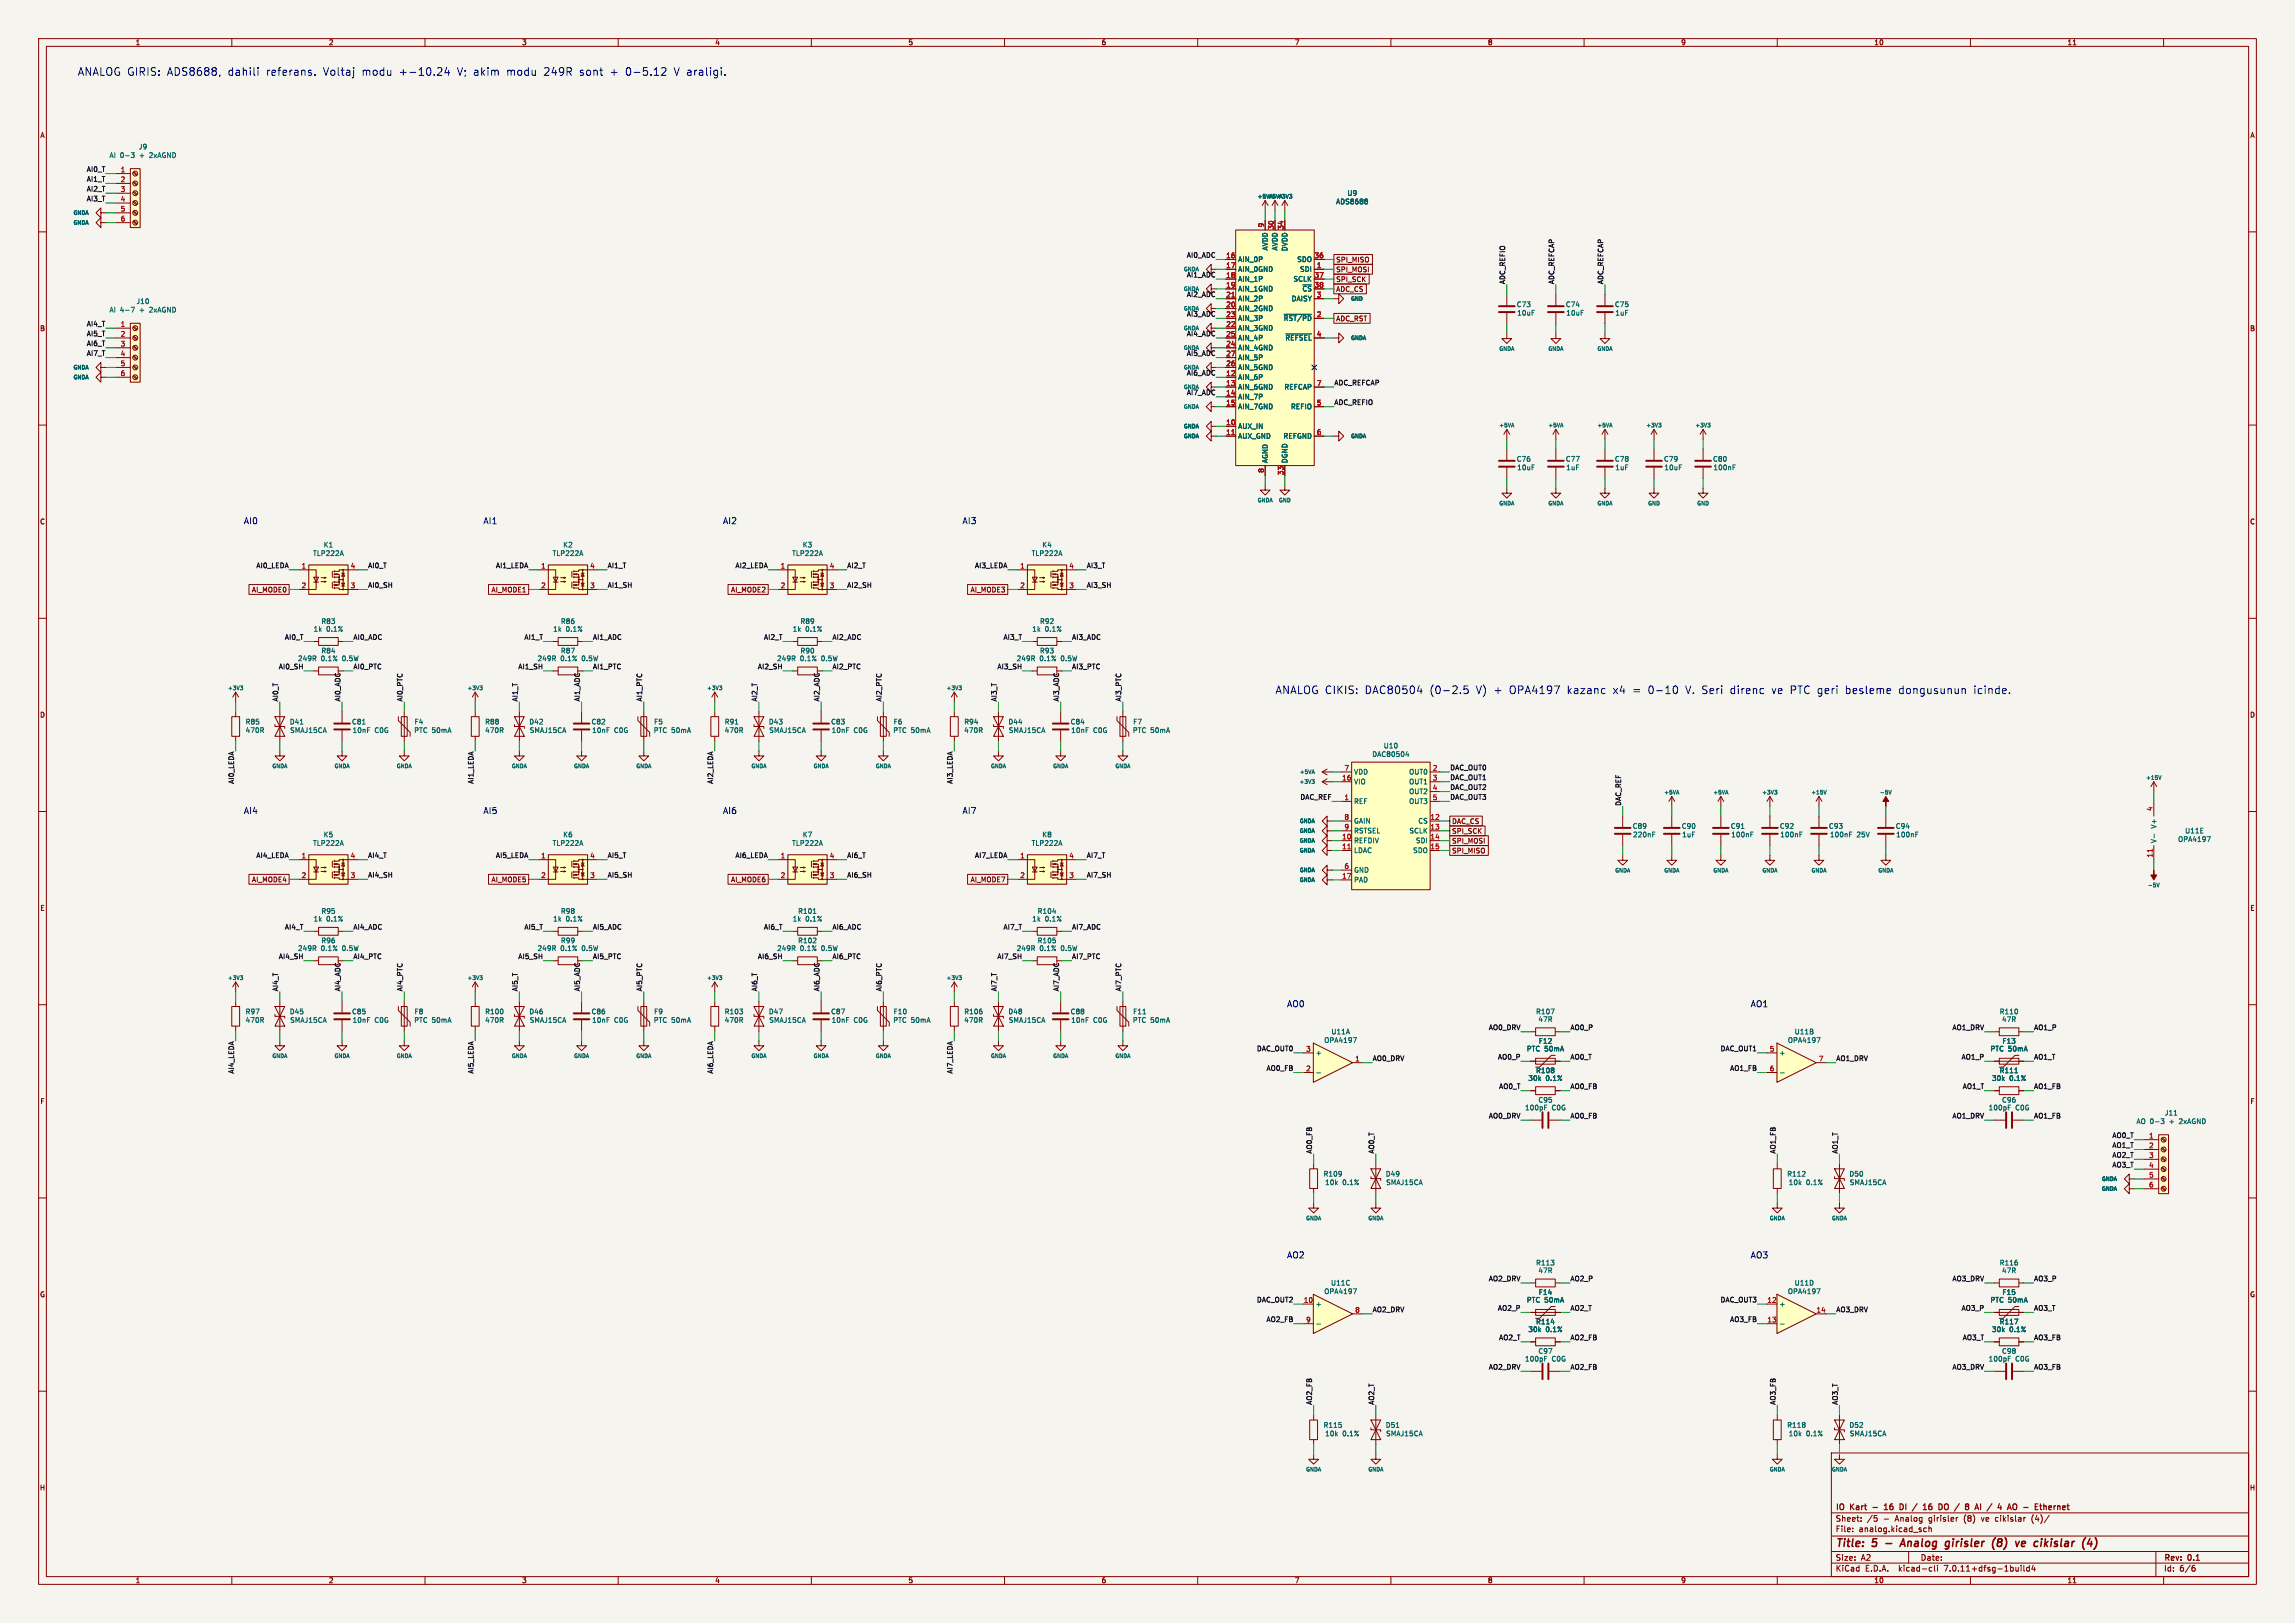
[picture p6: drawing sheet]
<svg xmlns="http://www.w3.org/2000/svg" width="594mm" height="420mm" viewBox="0 0 594 420" stroke-linecap="round" stroke-linejoin="round" font-family="sans-serif">
<defs><g id="words">
<g font-size="2.8" fill="#0000c2">
<text x="20" y="19.8">ANALOG GIRIS:</text>
<text x="43.2" y="19.8">ADS8688,</text>
<text x="58.9" y="19.8">dahili</text>
<text x="68.9" y="19.8">referans.</text>
<text x="83.7" y="19.8">Voltaj</text>
<text x="93.8" y="19.8">modu</text>
<text x="103.4" y="19.8">+-10.24</text>
<text x="118.6" y="19.8">V; akim</text>
<text x="131.4" y="19.8">modu</text>
<text x="141.1" y="19.8">249R</text>
<text x="150.4" y="19.8">sont</text>
<text x="158.4" y="19.8">+</text>
<text x="162.4" y="19.8">0-5.12</text>
<text x="175" y="19.8">V araligi.</text>
<text x="330" y="179.7">ANALOG CIKIS:</text>
<text x="353.2" y="179.7">DAC80504</text>
<text x="370" y="179.7">(0-2.5</text>
<text x="382" y="179.7">V) +</text>
<text x="390.7" y="179.7">OPA4197</text>
<text x="405.7" y="179.7">kazanc</text>
<text x="417.7" y="179.7">x4</text>
<text x="422.8" y="179.7">=</text>
<text x="426.9" y="179.7">0-10</text>
<text x="436.6" y="179.7">V. Seri</text>
<text x="448.3" y="179.7">direnc</text>
<text x="459.1" y="179.7">ve PTC geri</text>
<text x="478.3" y="179.7">besleme</text>
<text x="492.2" y="179.7">dongusunun</text>
<text x="511.7" y="179.7">icinde.</text>
</g>
<g font-size="2.8" fill="#840000">
<text x="475" y="400.9">Title:</text>
<text x="484.7" y="400.9">5</text>
<text x="493.7" y="400.9">Analog</text>
<text x="506" y="400.9">girisler</text>
<text x="518.9" y="400.9">(8)</text>
<text x="525.8" y="400.9">ve</text>
<text x="531.4" y="400.9">cikislar</text>
</g>
<g font-size="2.2" fill="#0000c2">
<text x="63" y="135.8">AI0</text>
<text x="125" y="135.8">AI1</text>
<text x="187" y="135.8">AI2</text>
<text x="249" y="135.8">AI3</text>
<text x="63" y="210.7">AI4</text>
<text x="125" y="210.7">AI5</text>
<text x="187" y="210.7">AI6</text>
<text x="249" y="210.7">AI7</text>
<text x="333" y="260.8">AO0</text>
<text x="453" y="260.8">AO1</text>
<text x="333" y="325.7">AO2</text>
<text x="453" y="325.7">AO3</text>
</g>
<g font-size="2.1" fill="#840000">
<text x="475" y="394">Sheet:</text>
<text x="475" y="391.2">IO</text>
<text x="479" y="391.2">Kart</text>
<text x="483.2" y="394">/5</text>
<text x="485.4" y="391.2">-</text>
<text x="487.5" y="394">-</text>
<text x="489" y="391.2">16</text>
<text x="490.7" y="394">Analog</text>
<text x="493.6" y="391.2">DI</text>
<text x="497.6" y="391.2">/</text>
<text x="499.5" y="394">girisler</text>
<text x="500.9" y="391.2">16</text>
<text x="505.5" y="391.2">DO</text>
<text x="508.7" y="394">(8)</text>
<text x="510.3" y="391.2">/</text>
<text x="513.4" y="394">ve</text>
<text x="516.8" y="391.2">AI</text>
<text x="517.2" y="394">cikislar</text>
<text x="520.5" y="391.2">/</text>
<text x="523.8" y="391.2">4</text>
<text x="526.7" y="394">(4)/</text>
<text x="527" y="391.2">AO</text>
<text x="531.6" y="391.2">-</text>
<text x="535.2" y="391.2">Ethernet</text>
<text x="475" y="396.7">File:</text>
<text x="481.1" y="396.7">analog.kicad_sch</text>
<text x="475" y="406.9">KiCad</text>
<text x="475" y="404.1">Size:</text>
<text x="481.7" y="404.1">A2</text>
<text x="482.7" y="406.9">E.D.A.</text>
<text x="491.6" y="406.9">kicad-cli</text>
<text x="497" y="404.1">Date:</text>
<text x="503.5" y="406.9">7.0.11+dfsg-1build4</text>
<text x="560" y="404.3">Rev:</text>
<text x="560" y="406.9">Id:</text>
<text x="564.1" y="406.9">6/6</text>
<text x="566.4" y="404.3">0.1</text>
</g>
<g font-size="1.8" fill="#840000">
<text x="35" y="11.9">1</text>
<text x="85" y="11.9">2</text>
<text x="135" y="11.9">3</text>
<text x="185" y="11.9">4</text>
<text x="235" y="11.9">5</text>
<text x="285" y="11.9">6</text>
<text x="335" y="11.9">7</text>
<text x="385" y="11.9">8</text>
<text x="435" y="11.9">9</text>
<text x="485" y="11.9">10</text>
<text x="535" y="11.9">11</text>
<text x="10.3" y="35.9">A</text>
<text x="582.3" y="35.9">A</text>
<text x="345.7" y="70.6">SPI_MOSI</text>
<text x="345.7" y="68.1">SPI_MISO</text>
<text x="345.7" y="75.7">ADC_CS</text>
<text x="345.7" y="73.2">SPI_SCK</text>
<text x="345.7" y="83.3">ADC_RST</text>
<text x="10.3" y="85.9">B</text>
<text x="582.3" y="85.9">B</text>
<text x="10.3" y="135.9">C</text>
<text x="582.3" y="135.9">C</text>
<text x="65.1" y="153.5">AI_MODE0</text>
<text x="127.1" y="153.5">AI_MODE1</text>
<text x="189.1" y="153.5">AI_MODE2</text>
<text x="251.1" y="153.5">AI_MODE3</text>
<text x="10.3" y="185.9">D</text>
<text x="582.3" y="185.9">D</text>
<text x="375.7" y="216">SPI_SCK</text>
<text x="375.7" y="213.4">DAC_CS</text>
<text x="375.7" y="221">SPI_MISO</text>
<text x="375.7" y="218.5">SPI_MOSI</text>
<text x="65.1" y="228.5">AI_MODE4</text>
<text x="127.1" y="228.5">AI_MODE5</text>
<text x="189.1" y="228.5">AI_MODE6</text>
<text x="251.1" y="228.5">AI_MODE7</text>
<text x="10.3" y="235.9">E</text>
<text x="582.3" y="235.9">E</text>
<text x="10.3" y="285.9">F</text>
<text x="582.3" y="285.9">F</text>
<text x="10.3" y="335.9">G</text>
<text x="582.3" y="335.9">G</text>
<text x="10.2" y="385.9">H</text>
<text x="582.2" y="385.9">H</text>
<text x="35" y="409.9">1</text>
<text x="85" y="409.9">2</text>
<text x="135" y="409.9">3</text>
<text x="185" y="409.9">4</text>
<text x="235" y="409.9">5</text>
<text x="285" y="409.9">6</text>
<text x="335" y="409.9">7</text>
<text x="385" y="409.9">8</text>
<text x="435" y="409.9">9</text>
<text x="485" y="409.9">10</text>
<text x="535" y="409.9">11</text>
</g>
<g font-size="1.8" fill="#006464">
<text x="28.2" y="41.1">AI 0-3</text>
<text x="35.8" y="38.9">J9</text>
<text x="36.2" y="41.1">+</text>
<text x="39" y="41.1">2xAGND</text>
<text x="345.7" y="53.1">ADS8688</text>
<text x="348.6" y="50.9">U9</text>
<text x="328.3" y="64.9" transform="rotate(-90 328.3 64.9)">AVDD</text>
<text x="330.9" y="64.9" transform="rotate(-90 330.9 64.9)">AVDD</text>
<text x="333.4" y="65.1" transform="rotate(-90 333.4 65.1)">DVDD</text>
<text x="320.3" y="68">AIN_0P</text>
<text x="320.3" y="70.5">AIN_0GND</text>
<text x="335.6" y="68">SDO</text>
<text x="336.4" y="70.5">SDI</text>
<text x="320.3" y="73.1">AIN_1P</text>
<text x="320.3" y="75.6">AIN_1GND</text>
<text x="334.7" y="73.1">SCLK</text>
<text x="337" y="75.6">~{CS}</text>
<text x="28.2" y="81.1">AI 4-7</text>
<text x="35.2" y="78.9">J10</text>
<text x="36.2" y="81.1">+</text>
<text x="39" y="81.1">2xAGND</text>
<text x="320.3" y="80.7">AIN_2GND</text>
<text x="320.3" y="78.2">AIN_2P</text>
<text x="320.3" y="83.2">AIN_3P</text>
<text x="332.1" y="83.2">~{RST/PD}</text>
<text x="334.2" y="78.2">DAISY</text>
<text x="392.5" y="79.7">C73</text>
<text x="392.6" y="81.9">10uF</text>
<text x="405.2" y="79.7">C74</text>
<text x="405.3" y="81.9">10uF</text>
<text x="417.9" y="79.7">C75</text>
<text x="418" y="81.9">1uF</text>
<text x="320.3" y="85.8">AIN_3GND</text>
<text x="320.3" y="88.3">AIN_4P</text>
<text x="332.6" y="88.3">~{REFSEL}</text>
<text x="320.3" y="90.9">AIN_4GND</text>
<text x="320.3" y="95.9">AIN_5GND</text>
<text x="320.3" y="93.4">AIN_5P</text>
<text x="320.3" y="98.5">AIN_6P</text>
<text x="320.3" y="101">AIN_6GND</text>
<text x="332.3" y="101">REFCAP</text>
<text x="320.3" y="103.6">AIN_7P</text>
<text x="320.3" y="106.1">AIN_7GND</text>
<text x="334" y="106.1">REFIO</text>
<text x="320.3" y="111.2">AUX_IN</text>
<text x="320.3" y="113.7">AUX_GND</text>
<text x="332.1" y="113.7">REFGND</text>
<text x="328.3" y="120" transform="rotate(-90 328.3 120)">AGND</text>
<text x="333.4" y="120" transform="rotate(-90 333.4 120)">DGND</text>
<text x="392.5" y="119.7">C76</text>
<text x="405.2" y="119.7">C77</text>
<text x="417.9" y="119.7">C78</text>
<text x="430.6" y="119.7">C79</text>
<text x="443.3" y="119.7">C80</text>
<text x="392.6" y="121.9">10uF</text>
<text x="405.3" y="121.9">1uF</text>
<text x="418" y="121.9">1uF</text>
<text x="430.7" y="121.9">10uF</text>
<text x="443.4" y="121.9">100nF</text>
<text x="83.7" y="141.9">K1</text>
<text x="145.7" y="141.9">K2</text>
<text x="207.7" y="141.9">K3</text>
<text x="269.7" y="141.9">K4</text>
<text x="80.9" y="144.1">TLP222A</text>
<text x="142.9" y="144.1">TLP222A</text>
<text x="204.9" y="144.1">TLP222A</text>
<text x="266.9" y="144.1">TLP222A</text>
<text x="83.1" y="161.7">R83</text>
<text x="145.1" y="161.7">R86</text>
<text x="207.1" y="161.7">R89</text>
<text x="269.1" y="161.7">R92</text>
<text x="81.1" y="163.7">1k</text>
<text x="84.5" y="163.7">0.1%</text>
<text x="143.1" y="163.7">1k</text>
<text x="146.5" y="163.7">0.1%</text>
<text x="205.1" y="163.7">1k</text>
<text x="208.5" y="163.7">0.1%</text>
<text x="267.1" y="163.7">1k</text>
<text x="270.5" y="163.7">0.1%</text>
<text x="83.1" y="169.3">R84</text>
<text x="83.1" y="171.3">0.1%</text>
<text x="88.7" y="171.3">0.5W</text>
<text x="145.1" y="169.3">R87</text>
<text x="145.1" y="171.3">0.1%</text>
<text x="150.7" y="171.3">0.5W</text>
<text x="207.1" y="169.3">R90</text>
<text x="207.1" y="171.3">0.1%</text>
<text x="212.7" y="171.3">0.5W</text>
<text x="269.1" y="169.3">R93</text>
<text x="269.1" y="171.3">0.1%</text>
<text x="274.7" y="171.3">0.5W</text>
<text x="63.4" y="189.9">470R</text>
<text x="63.5" y="187.7">R85</text>
<text x="74.9" y="187.7">D41</text>
<text x="75" y="189.9">SMAJ15CA</text>
<text x="91" y="187.7">C81</text>
<text x="91.1" y="189.9">10nF</text>
<text x="97" y="189.9">C0G</text>
<text x="107.1" y="189.9">PTC 50mA</text>
<text x="107.2" y="187.7">F4</text>
<text x="125.4" y="189.9">470R</text>
<text x="125.5" y="187.7">R88</text>
<text x="136.9" y="187.7">D42</text>
<text x="137" y="189.9">SMAJ15CA</text>
<text x="153" y="187.7">C82</text>
<text x="153.1" y="189.9">10nF</text>
<text x="159" y="189.9">C0G</text>
<text x="169.1" y="189.9">PTC 50mA</text>
<text x="169.2" y="187.7">F5</text>
<text x="187.4" y="189.9">470R</text>
<text x="187.5" y="187.7">R91</text>
<text x="198.9" y="187.7">D43</text>
<text x="199" y="189.9">SMAJ15CA</text>
<text x="215" y="187.7">C83</text>
<text x="215.1" y="189.9">10nF</text>
<text x="221" y="189.9">C0G</text>
<text x="231.1" y="189.9">PTC 50mA</text>
<text x="231.2" y="187.7">F6</text>
<text x="249.4" y="189.9">470R</text>
<text x="249.5" y="187.7">R94</text>
<text x="260.9" y="187.7">D44</text>
<text x="261" y="189.9">SMAJ15CA</text>
<text x="277" y="187.7">C84</text>
<text x="277.1" y="189.9">10nF</text>
<text x="283" y="189.9">C0G</text>
<text x="293.1" y="189.9">PTC 50mA</text>
<text x="293.2" y="187.7">F7</text>
<text x="355.1" y="196.1">DAC80504</text>
<text x="358" y="193.9">U10</text>
<text x="350.3" y="203.2">VIO</text>
<text x="350.3" y="200.6">VDD</text>
<text x="364.6" y="200.6">OUT0</text>
<text x="364.6" y="203.2">OUT1</text>
<text x="350.3" y="208.2">REF</text>
<text x="364.6" y="205.7">OUT2</text>
<text x="364.6" y="208.2">OUT3</text>
<text x="350.3" y="213.3">GAIN</text>
<text x="350.3" y="215.9">RSTSEL</text>
<text x="364.7" y="215.9">SCLK</text>
<text x="367" y="213.3">CS</text>
<text x="422.5" y="214.7">C89</text>
<text x="435.2" y="214.7">C90</text>
<text x="447.9" y="214.7">C91</text>
<text x="460.6" y="214.7">C92</text>
<text x="473.3" y="214.7">C93</text>
<text x="490.6" y="214.7">C94</text>
<text x="558.3" y="214.6" transform="rotate(-90 558.3 214.6)">V+</text>
<text x="565.4" y="215.9">U11E</text>
<text x="80.9" y="219.1">TLP222A</text>
<text x="83.7" y="216.9">K5</text>
<text x="142.9" y="219.1">TLP222A</text>
<text x="145.7" y="216.9">K6</text>
<text x="204.9" y="219.1">TLP222A</text>
<text x="207.7" y="216.9">K7</text>
<text x="266.9" y="219.1">TLP222A</text>
<text x="269.7" y="216.9">K8</text>
<text x="350.3" y="218.4">REFDIV</text>
<text x="350.3" y="220.9">LDAC</text>
<text x="365.6" y="220.9">SDO</text>
<text x="366.4" y="218.4">SDI</text>
<text x="422.6" y="216.9">220nF</text>
<text x="435.3" y="216.9">1uF</text>
<text x="448" y="216.9">100nF</text>
<text x="460.7" y="216.9">100nF</text>
<text x="473.5" y="216.9">100nF</text>
<text x="480.6" y="216.9">25V</text>
<text x="490.7" y="216.9">100nF</text>
<text x="558.3" y="218.3" transform="rotate(-90 558.3 218.3)">V-</text>
<text x="563.6" y="218.1">OPA4197</text>
<text x="350.3" y="226">GND</text>
<text x="350.3" y="228.6">PAD</text>
<text x="81.1" y="238.7">1k</text>
<text x="83.1" y="236.7">R95</text>
<text x="84.5" y="238.7">0.1%</text>
<text x="143.1" y="238.7">1k</text>
<text x="145.1" y="236.7">R98</text>
<text x="146.5" y="238.7">0.1%</text>
<text x="205.1" y="238.7">1k</text>
<text x="206.4" y="236.7">R101</text>
<text x="208.5" y="238.7">0.1%</text>
<text x="267.1" y="238.7">1k</text>
<text x="268.5" y="236.7">R104</text>
<text x="270.5" y="238.7">0.1%</text>
<text x="83.1" y="244.3">R96</text>
<text x="145.1" y="244.3">R99</text>
<text x="206.4" y="244.3">R102</text>
<text x="268.5" y="244.3">R105</text>
<text x="83.1" y="246.3">0.1%</text>
<text x="88.7" y="246.3">0.5W</text>
<text x="145.1" y="246.3">0.1%</text>
<text x="150.7" y="246.3">0.5W</text>
<text x="207.1" y="246.3">0.1%</text>
<text x="212.7" y="246.3">0.5W</text>
<text x="269.1" y="246.3">0.1%</text>
<text x="274.7" y="246.3">0.5W</text>
<text x="63.5" y="262.7">R97</text>
<text x="74.9" y="262.7">D45</text>
<text x="91" y="262.7">C85</text>
<text x="107.2" y="262.7">F8</text>
<text x="125.4" y="262.7">R100</text>
<text x="136.9" y="262.7">D46</text>
<text x="153" y="262.7">C86</text>
<text x="169.2" y="262.7">F9</text>
<text x="187.4" y="262.7">R103</text>
<text x="198.9" y="262.7">D47</text>
<text x="215" y="262.7">C87</text>
<text x="231.2" y="262.7">F10</text>
<text x="249.4" y="262.7">R106</text>
<text x="260.9" y="262.7">D48</text>
<text x="277" y="262.7">C88</text>
<text x="293.2" y="262.7">F11</text>
<text x="397.4" y="262.7">R107</text>
<text x="517.4" y="262.7">R110</text>
<text x="63.4" y="264.9">470R</text>
<text x="75" y="264.9">SMAJ15CA</text>
<text x="91.1" y="264.9">10nF</text>
<text x="97" y="264.9">C0G</text>
<text x="107.1" y="264.9">PTC 50mA</text>
<text x="125.4" y="264.9">470R</text>
<text x="137" y="264.9">SMAJ15CA</text>
<text x="153.1" y="264.9">10nF</text>
<text x="159" y="264.9">C0G</text>
<text x="169.1" y="264.9">PTC 50mA</text>
<text x="187.4" y="264.9">470R</text>
<text x="199" y="264.9">SMAJ15CA</text>
<text x="215.1" y="264.9">10nF</text>
<text x="221" y="264.9">C0G</text>
<text x="231.1" y="264.9">PTC 50mA</text>
<text x="249.4" y="264.9">470R</text>
<text x="261" y="264.9">SMAJ15CA</text>
<text x="277.1" y="264.9">10nF</text>
<text x="283" y="264.9">C0G</text>
<text x="293.1" y="264.9">PTC 50mA</text>
<text x="344.5" y="267.9">U11A</text>
<text x="398.1" y="264.7">47R</text>
<text x="464.4" y="267.9">U11B</text>
<text x="518.1" y="264.7">47R</text>
<text x="340.4" y="273.3">+</text>
<text x="342.6" y="270.1">OPA4197</text>
<text x="395.1" y="272.3">PTC 50mA</text>
<text x="398.1" y="270.3">F12</text>
<text x="460.4" y="273.3">+</text>
<text x="462.6" y="270.1">OPA4197</text>
<text x="515.1" y="272.3">PTC 50mA</text>
<text x="518.1" y="270.3">F13</text>
<text x="395.5" y="279.9">30k</text>
<text x="397.4" y="277.9">R108</text>
<text x="400.1" y="279.9">0.1%</text>
<text x="515.5" y="279.9">30k</text>
<text x="517.4" y="277.9">R111</text>
<text x="520.1" y="279.9">0.1%</text>
<text x="394.6" y="287.5">100pF</text>
<text x="398.1" y="285.5">C95</text>
<text x="401.6" y="287.5">C0G</text>
<text x="514.6" y="287.5">100pF</text>
<text x="518.1" y="285.5">C96</text>
<text x="521.6" y="287.5">C0G</text>
<text x="552.9" y="291.1">AO 0-3</text>
<text x="560.2" y="288.9">J11</text>
<text x="561.6" y="291.1">+</text>
<text x="564.4" y="291.1">2xAGND</text>
<text x="342.4" y="304.7">R109</text>
<text x="358.6" y="304.7">D49</text>
<text x="462.5" y="304.7">R112</text>
<text x="478.6" y="304.7">D50</text>
<text x="342.9" y="306.9">10k</text>
<text x="347.5" y="306.9">0.1%</text>
<text x="358.7" y="306.9">SMAJ15CA</text>
<text x="462.9" y="306.9">10k</text>
<text x="467.5" y="306.9">0.1%</text>
<text x="478.7" y="306.9">SMAJ15CA</text>
<text x="397.4" y="327.7">R113</text>
<text x="398.1" y="329.7">47R</text>
<text x="517.4" y="327.7">R116</text>
<text x="518.1" y="329.7">47R</text>
<text x="342.6" y="335.1">OPA4197</text>
<text x="344.4" y="332.9">U11C</text>
<text x="398.1" y="335.3">F14</text>
<text x="462.6" y="335.1">OPA4197</text>
<text x="464.4" y="332.9">U11D</text>
<text x="518.1" y="335.3">F15</text>
<text x="340.4" y="338.3">+</text>
<text x="395.1" y="337.3">PTC 50mA</text>
<text x="460.4" y="338.3">+</text>
<text x="515.1" y="337.3">PTC 50mA</text>
<text x="395.5" y="344.9">30k</text>
<text x="397.4" y="342.9">R114</text>
<text x="400.1" y="344.9">0.1%</text>
<text x="515.5" y="344.9">30k</text>
<text x="517.4" y="342.9">R117</text>
<text x="520.1" y="344.9">0.1%</text>
<text x="394.6" y="352.5">100pF</text>
<text x="398.1" y="350.5">C97</text>
<text x="401.6" y="352.5">C0G</text>
<text x="514.6" y="352.5">100pF</text>
<text x="518.1" y="350.5">C98</text>
<text x="521.6" y="352.5">C0G</text>
<text x="342.4" y="369.7">R115</text>
<text x="342.9" y="371.9">10k</text>
<text x="347.5" y="371.9">0.1%</text>
<text x="358.6" y="369.7">D51</text>
<text x="358.7" y="371.9">SMAJ15CA</text>
<text x="462.5" y="369.7">R118</text>
<text x="462.9" y="371.9">10k</text>
<text x="467.5" y="371.9">0.1%</text>
<text x="478.6" y="369.7">D52</text>
<text x="478.7" y="371.9">SMAJ15CA</text>
</g>
<g font-size="1.8" fill="#0f0f0f">
<text x="22.3" y="44.6">AI0_T</text>
<text x="22.3" y="47.1">AI1_T</text>
<text x="22.3" y="49.7">AI2_T</text>
<text x="22.3" y="52.2">AI3_T</text>
<text x="307.1" y="66.8">AI0_ADC</text>
<text x="307.1" y="71.9">AI1_ADC</text>
<text x="307.1" y="77">AI2_ADC</text>
<text x="389.7" y="73.6" transform="rotate(-90 389.7 73.6)">ADC_REFIO</text>
<text x="402.4" y="73.6" transform="rotate(-90 402.4 73.6)">ADC_REFCAP</text>
<text x="415.1" y="73.6" transform="rotate(-90 415.1 73.6)">ADC_REFCAP</text>
<text x="307.1" y="82">AI3_ADC</text>
<text x="22.3" y="84.6">AI4_T</text>
<text x="22.3" y="87.1">AI5_T</text>
<text x="22.3" y="89.7">AI6_T</text>
<text x="307.1" y="87.1">AI4_ADC</text>
<text x="22.3" y="92.2">AI7_T</text>
<text x="307.1" y="92.2">AI5_ADC</text>
<text x="307.1" y="97.3">AI6_ADC</text>
<text x="345.2" y="99.8">ADC_REFCAP</text>
<text x="307.1" y="102.4">AI7_ADC</text>
<text x="345.2" y="104.9">ADC_REFIO</text>
<text x="66.2" y="147.1">AI0_LEDA</text>
<text x="95.2" y="147.1">AI0_T</text>
<text x="128.2" y="147.1">AI1_LEDA</text>
<text x="157.2" y="147.1">AI1_T</text>
<text x="190.2" y="147.1">AI2_LEDA</text>
<text x="219.2" y="147.1">AI2_T</text>
<text x="252.2" y="147.1">AI3_LEDA</text>
<text x="281.2" y="147.1">AI3_T</text>
<text x="95.2" y="152.2">AI0_SH</text>
<text x="157.2" y="152.2">AI1_SH</text>
<text x="219.2" y="152.2">AI2_SH</text>
<text x="281.2" y="152.2">AI3_SH</text>
<text x="73.6" y="165.7">AI0_T</text>
<text x="91.4" y="165.7">AI0_ADC</text>
<text x="135.6" y="165.7">AI1_T</text>
<text x="153.3" y="165.7">AI1_ADC</text>
<text x="197.6" y="165.7">AI2_T</text>
<text x="215.4" y="165.7">AI2_ADC</text>
<text x="259.6" y="165.7">AI3_T</text>
<text x="277.4" y="165.7">AI3_ADC</text>
<text x="72" y="173.3">AI0_SH</text>
<text x="77" y="171.3">249R</text>
<text x="91.4" y="173.3">AI0_PTC</text>
<text x="134" y="173.3">AI1_SH</text>
<text x="139" y="171.3">249R</text>
<text x="153.3" y="173.3">AI1_PTC</text>
<text x="196" y="173.3">AI2_SH</text>
<text x="201" y="171.3">249R</text>
<text x="215.4" y="173.3">AI2_PTC</text>
<text x="258" y="173.3">AI3_SH</text>
<text x="263" y="171.3">249R</text>
<text x="277.4" y="173.3">AI3_PTC</text>
<text x="72.1" y="181.6" transform="rotate(-90 72.1 181.6)">AI0_T</text>
<text x="88.2" y="181.6" transform="rotate(-90 88.2 181.6)">AI0_ADC</text>
<text x="104.3" y="181.6" transform="rotate(-90 104.3 181.6)">AI0_PTC</text>
<text x="134.1" y="181.6" transform="rotate(-90 134.1 181.6)">AI1_T</text>
<text x="150.2" y="181.6" transform="rotate(-90 150.2 181.6)">AI1_ADC</text>
<text x="166.3" y="181.6" transform="rotate(-90 166.3 181.6)">AI1_PTC</text>
<text x="196.1" y="181.6" transform="rotate(-90 196.1 181.6)">AI2_T</text>
<text x="212.2" y="181.6" transform="rotate(-90 212.2 181.6)">AI2_ADC</text>
<text x="228.3" y="181.6" transform="rotate(-90 228.3 181.6)">AI2_PTC</text>
<text x="258.1" y="181.6" transform="rotate(-90 258.1 181.6)">AI3_T</text>
<text x="274.2" y="181.6" transform="rotate(-90 274.2 181.6)">AI3_ADC</text>
<text x="290.3" y="181.6" transform="rotate(-90 290.3 181.6)">AI3_PTC</text>
<text x="60.7" y="203" transform="rotate(-90 60.7 203)">AI0_LEDA</text>
<text x="122.7" y="203" transform="rotate(-90 122.7 203)">AI1_LEDA</text>
<text x="184.7" y="203" transform="rotate(-90 184.7 203)">AI2_LEDA</text>
<text x="246.7" y="203" transform="rotate(-90 246.7 203)">AI3_LEDA</text>
<text x="375.2" y="202">DAC_OUT1</text>
<text x="375.2" y="199.4">DAC_OUT0</text>
<text x="336.5" y="207">DAC_REF</text>
<text x="375.2" y="207">DAC_OUT3</text>
<text x="375.2" y="204.5">DAC_OUT2</text>
<text x="419.7" y="208.7" transform="rotate(-90 419.7 208.7)">DAC_REF</text>
<text x="66.2" y="222.1">AI4_LEDA</text>
<text x="95.2" y="222.1">AI4_T</text>
<text x="95.2" y="227.2">AI4_SH</text>
<text x="128.2" y="222.1">AI5_LEDA</text>
<text x="157.2" y="227.2">AI5_SH</text>
<text x="157.2" y="222.1">AI5_T</text>
<text x="190.2" y="222.1">AI6_LEDA</text>
<text x="219.2" y="227.2">AI6_SH</text>
<text x="219.2" y="222.1">AI6_T</text>
<text x="252.2" y="222.1">AI7_LEDA</text>
<text x="281.2" y="222.1">AI7_T</text>
<text x="281.2" y="227.2">AI7_SH</text>
<text x="73.6" y="240.7">AI4_T</text>
<text x="91.4" y="240.7">AI4_ADC</text>
<text x="135.6" y="240.7">AI5_T</text>
<text x="153.3" y="240.7">AI5_ADC</text>
<text x="197.6" y="240.7">AI6_T</text>
<text x="215.4" y="240.7">AI6_ADC</text>
<text x="259.6" y="240.7">AI7_T</text>
<text x="277.4" y="240.7">AI7_ADC</text>
<text x="72" y="248.3">AI4_SH</text>
<text x="77" y="246.3">249R</text>
<text x="91.4" y="248.3">AI4_PTC</text>
<text x="134" y="248.3">AI5_SH</text>
<text x="139" y="246.3">249R</text>
<text x="153.3" y="248.3">AI5_PTC</text>
<text x="196" y="248.3">AI6_SH</text>
<text x="201" y="246.3">249R</text>
<text x="215.4" y="248.3">AI6_PTC</text>
<text x="258" y="248.3">AI7_SH</text>
<text x="263" y="246.3">249R</text>
<text x="277.4" y="248.3">AI7_PTC</text>
<text x="72.1" y="256.6" transform="rotate(-90 72.1 256.6)">AI4_T</text>
<text x="88.2" y="256.6" transform="rotate(-90 88.2 256.6)">AI4_ADC</text>
<text x="104.3" y="256.6" transform="rotate(-90 104.3 256.6)">AI4_PTC</text>
<text x="134.1" y="256.6" transform="rotate(-90 134.1 256.6)">AI5_T</text>
<text x="150.2" y="256.6" transform="rotate(-90 150.2 256.6)">AI5_ADC</text>
<text x="166.3" y="256.6" transform="rotate(-90 166.3 256.6)">AI5_PTC</text>
<text x="196.1" y="256.6" transform="rotate(-90 196.1 256.6)">AI6_T</text>
<text x="212.2" y="256.6" transform="rotate(-90 212.2 256.6)">AI6_ADC</text>
<text x="228.3" y="256.6" transform="rotate(-90 228.3 256.6)">AI6_PTC</text>
<text x="258.1" y="256.6" transform="rotate(-90 258.1 256.6)">AI7_T</text>
<text x="274.2" y="256.6" transform="rotate(-90 274.2 256.6)">AI7_ADC</text>
<text x="290.3" y="256.6" transform="rotate(-90 290.3 256.6)">AI7_PTC</text>
<text x="385.2" y="266.7">AO0_DRV</text>
<text x="406.3" y="266.7">AO0_P</text>
<text x="505.2" y="266.7">AO1_DRV</text>
<text x="526.3" y="266.7">AO1_P</text>
<text x="325.2" y="272.1">DAC_OUT0</text>
<text x="355.2" y="274.7">AO0_DRV</text>
<text x="387.6" y="274.3">AO0_P</text>
<text x="406.3" y="274.3">AO0_T</text>
<text x="445.2" y="272.1">DAC_OUT1</text>
<text x="475.2" y="274.7">AO1_DRV</text>
<text x="507.6" y="274.3">AO1_P</text>
<text x="526.3" y="274.3">AO1_T</text>
<text x="60.7" y="278" transform="rotate(-90 60.7 278)">AI4_LEDA</text>
<text x="122.7" y="278" transform="rotate(-90 122.7 278)">AI5_LEDA</text>
<text x="184.7" y="278" transform="rotate(-90 184.7 278)">AI6_LEDA</text>
<text x="246.7" y="278" transform="rotate(-90 246.7 278)">AI7_LEDA</text>
<text x="327.7" y="277.2">AO0_FB</text>
<text x="387.9" y="281.9">AO0_T</text>
<text x="406.3" y="281.9">AO0_FB</text>
<text x="447.7" y="277.2">AO1_FB</text>
<text x="507.9" y="281.9">AO1_T</text>
<text x="526.3" y="281.9">AO1_FB</text>
<text x="385.2" y="289.5">AO0_DRV</text>
<text x="406.3" y="289.5">AO0_FB</text>
<text x="505.2" y="289.5">AO1_DRV</text>
<text x="526.3" y="289.5">AO1_FB</text>
<text x="339.7" y="298.6" transform="rotate(-90 339.7 298.6)">AO0_FB</text>
<text x="355.7" y="298.6" transform="rotate(-90 355.7 298.6)">AO0_T</text>
<text x="459.7" y="298.6" transform="rotate(-90 459.7 298.6)">AO1_FB</text>
<text x="475.7" y="298.6" transform="rotate(-90 475.7 298.6)">AO1_T</text>
<text x="546.6" y="299.7">AO2_T</text>
<text x="546.6" y="294.6">AO0_T</text>
<text x="546.6" y="297.1">AO1_T</text>
<text x="546.6" y="302.2">AO3_T</text>
<text x="385.2" y="331.7">AO2_DRV</text>
<text x="406.3" y="331.7">AO2_P</text>
<text x="505.2" y="331.7">AO3_DRV</text>
<text x="526.3" y="331.7">AO3_P</text>
<text x="325.2" y="337.1">DAC_OUT2</text>
<text x="355.2" y="339.7">AO2_DRV</text>
<text x="387.6" y="339.3">AO2_P</text>
<text x="406.3" y="339.3">AO2_T</text>
<text x="445.2" y="337.1">DAC_OUT3</text>
<text x="475.2" y="339.7">AO3_DRV</text>
<text x="507.6" y="339.3">AO3_P</text>
<text x="526.3" y="339.3">AO3_T</text>
<text x="327.7" y="342.2">AO2_FB</text>
<text x="387.9" y="346.9">AO2_T</text>
<text x="406.3" y="346.9">AO2_FB</text>
<text x="447.7" y="342.2">AO3_FB</text>
<text x="507.9" y="346.9">AO3_T</text>
<text x="526.3" y="346.9">AO3_FB</text>
<text x="385.2" y="354.5">AO2_DRV</text>
<text x="406.3" y="354.5">AO2_FB</text>
<text x="505.2" y="354.5">AO3_DRV</text>
<text x="526.3" y="354.5">AO3_FB</text>
<text x="339.7" y="363.7" transform="rotate(-90 339.7 363.7)">AO2_FB</text>
<text x="355.7" y="363.7" transform="rotate(-90 355.7 363.7)">AO2_T</text>
<text x="459.7" y="363.7" transform="rotate(-90 459.7 363.7)">AO3_FB</text>
<text x="475.7" y="363.7" transform="rotate(-90 475.7 363.7)">AO3_T</text>
</g>
<g font-size="1.8" fill="#a90000">
<text x="31.1" y="44.7">1</text>
<text x="31.1" y="47.2">2</text>
<text x="31.1" y="49.7">3</text>
<text x="31.1" y="52.3">4</text>
<text x="31.1" y="54.8">5</text>
<text x="31.1" y="57.4">6</text>
<text x="327.2" y="59" transform="rotate(-90 327.2 59)">9</text>
<text x="329.7" y="59.6" transform="rotate(-90 329.7 59.6)">30</text>
<text x="332.3" y="59.6" transform="rotate(-90 332.3 59.6)">34</text>
<text x="317.3" y="66.9">16</text>
<text x="317.3" y="69.4">17</text>
<text x="317.3" y="72">18</text>
<text x="340.1" y="66.9">36</text>
<text x="340.1" y="72">37</text>
<text x="340.7" y="69.4">1</text>
<text x="317.3" y="74.5">19</text>
<text x="317.3" y="77">21</text>
<text x="340.1" y="74.5">38</text>
<text x="340.7" y="77">3</text>
<text x="317.3" y="79.6">20</text>
<text x="317.3" y="82.1">23</text>
<text x="340.7" y="82.1">2</text>
<text x="31.1" y="84.7">1</text>
<text x="31.1" y="87.2">2</text>
<text x="31.1" y="89.7">3</text>
<text x="317.3" y="84.7">22</text>
<text x="317.3" y="89.7">24</text>
<text x="317.3" y="87.2">25</text>
<text x="340.7" y="87.2">4</text>
<text x="31.1" y="92.3">4</text>
<text x="31.1" y="94.8">5</text>
<text x="317.3" y="94.8">26</text>
<text x="317.3" y="92.3">27</text>
<text x="31.1" y="97.4">6</text>
<text x="317.3" y="97.4">12</text>
<text x="317.3" y="99.9">13</text>
<text x="340.7" y="99.9">7</text>
<text x="317.3" y="102.4">14</text>
<text x="317.3" y="105">15</text>
<text x="340.7" y="105">5</text>
<text x="317.3" y="110.1">10</text>
<text x="317.3" y="112.6">11</text>
<text x="340.7" y="112.6">6</text>
<text x="327.2" y="122.5" transform="rotate(-90 327.2 122.5)">8</text>
<text x="332.3" y="123.1" transform="rotate(-90 332.3 123.1)">33</text>
<text x="77.9" y="147.2">1</text>
<text x="90.6" y="147.2">4</text>
<text x="139.9" y="147.2">1</text>
<text x="152.6" y="147.2">4</text>
<text x="201.9" y="147.2">1</text>
<text x="214.6" y="147.2">4</text>
<text x="263.9" y="147.2">1</text>
<text x="276.6" y="147.2">4</text>
<text x="77.9" y="152.3">2</text>
<text x="90.6" y="152.3">3</text>
<text x="139.9" y="152.3">2</text>
<text x="152.6" y="152.3">3</text>
<text x="201.9" y="152.3">2</text>
<text x="214.6" y="152.3">3</text>
<text x="263.9" y="152.3">2</text>
<text x="276.6" y="152.3">3</text>
<text x="347.3" y="202">16</text>
<text x="347.9" y="199.5">7</text>
<text x="370.7" y="199.5">2</text>
<text x="370.7" y="202">3</text>
<text x="347.9" y="207.1">1</text>
<text x="370.7" y="204.6">4</text>
<text x="370.7" y="207.1">5</text>
<text x="557.2" y="210" transform="rotate(-90 557.2 210)">4</text>
<text x="347.9" y="212.2">8</text>
<text x="347.9" y="214.7">9</text>
<text x="370.1" y="212.2">12</text>
<text x="370.1" y="214.7">13</text>
<text x="347.3" y="217.3">10</text>
<text x="347.3" y="219.8">11</text>
<text x="370.1" y="217.3">14</text>
<text x="370.1" y="219.8">15</text>
<text x="77.9" y="222.2">1</text>
<text x="77.9" y="227.3">2</text>
<text x="90.6" y="227.3">3</text>
<text x="90.6" y="222.2">4</text>
<text x="139.9" y="222.2">1</text>
<text x="139.9" y="227.3">2</text>
<text x="152.6" y="227.3">3</text>
<text x="152.6" y="222.2">4</text>
<text x="201.9" y="222.2">1</text>
<text x="201.9" y="227.3">2</text>
<text x="214.6" y="227.3">3</text>
<text x="214.6" y="222.2">4</text>
<text x="263.9" y="222.2">1</text>
<text x="263.9" y="227.3">2</text>
<text x="276.6" y="227.3">3</text>
<text x="276.6" y="222.2">4</text>
<text x="347.3" y="227.4">17</text>
<text x="347.9" y="224.9">6</text>
<text x="557.2" y="222" transform="rotate(-90 557.2 222)">11</text>
<text x="337.9" y="272.2">3</text>
<text x="350.6" y="274.7">1</text>
<text x="457.9" y="272.2">5</text>
<text x="470.6" y="274.7">7</text>
<text x="337.9" y="277.3">2</text>
<text x="457.9" y="277.3">6</text>
<text x="556.1" y="294.7">1</text>
<text x="556.1" y="297.2">2</text>
<text x="556.1" y="299.7">3</text>
<text x="556.1" y="302.3">4</text>
<text x="556.1" y="304.8">5</text>
<text x="556.1" y="307.4">6</text>
<text x="337.3" y="337.2">10</text>
<text x="350.6" y="339.7">8</text>
<text x="457.3" y="337.2">12</text>
<text x="470" y="339.7">14</text>
<text x="337.9" y="342.3">9</text>
<text x="457.3" y="342.3">13</text>
</g>
<g font-size="1.4" fill="#006464">
<text x="325.4" y="51.6">+5VA</text>
<text x="327.9" y="51.6">+5VA</text>
<text x="330.4" y="51.6">+3V3</text>
<text x="18.9" y="58.3">GNDA</text>
<text x="18.9" y="55.8">GNDA</text>
<text x="349.5" y="78">GND</text>
<text x="306.3" y="85.6">GNDA</text>
<text x="349.6" y="88.2">GNDA</text>
<text x="18.9" y="95.8">GNDA</text>
<text x="387.9" y="91">GNDA</text>
<text x="400.6" y="91">GNDA</text>
<text x="413.3" y="91">GNDA</text>
<text x="18.9" y="98.3">GNDA</text>
<text x="306.3" y="106">GNDA</text>
<text x="306.3" y="113.6">GNDA</text>
<text x="306.3" y="111">GNDA</text>
<text x="349.6" y="113.6">GNDA</text>
<text x="387.9" y="110.8">+5VA</text>
<text x="400.6" y="110.8">+5VA</text>
<text x="413.3" y="110.8">+5VA</text>
<text x="426" y="110.8">+3V3</text>
<text x="438.7" y="110.8">+3V3</text>
<text x="325.4" y="130.2">GNDA</text>
<text x="330.9" y="130.2">GND</text>
<text x="387.9" y="131">GNDA</text>
<text x="400.6" y="131">GNDA</text>
<text x="413.3" y="131">GNDA</text>
<text x="426.4" y="131">GND</text>
<text x="439.1" y="131">GND</text>
<text x="58.9" y="178.8">+3V3</text>
<text x="120.9" y="178.8">+3V3</text>
<text x="182.9" y="178.8">+3V3</text>
<text x="244.9" y="178.8">+3V3</text>
<text x="70.3" y="199">GNDA</text>
<text x="86.4" y="199">GNDA</text>
<text x="102.5" y="199">GNDA</text>
<text x="132.3" y="199">GNDA</text>
<text x="148.4" y="199">GNDA</text>
<text x="164.5" y="199">GNDA</text>
<text x="194.3" y="199">GNDA</text>
<text x="210.4" y="199">GNDA</text>
<text x="226.5" y="199">GNDA</text>
<text x="256.3" y="199">GNDA</text>
<text x="272.4" y="199">GNDA</text>
<text x="288.5" y="199">GNDA</text>
<text x="336.2" y="203">+3V3</text>
<text x="336.3" y="200.5">+5VA</text>
<text x="555.3" y="202">+15V</text>
<text x="430.6" y="205.8">+5VA</text>
<text x="443.3" y="205.8">+5VA</text>
<text x="456" y="205.8">+3V3</text>
<text x="468.7" y="205.8">+15V</text>
<text x="486.4" y="205.8">-5V</text>
<text x="336.3" y="213.2">GNDA</text>
<text x="336.3" y="215.7">GNDA</text>
<text x="336.3" y="220.8">GNDA</text>
<text x="336.3" y="218.3">GNDA</text>
<text x="336.3" y="225.9">GNDA</text>
<text x="417.9" y="226">GNDA</text>
<text x="430.6" y="226">GNDA</text>
<text x="443.3" y="226">GNDA</text>
<text x="456" y="226">GNDA</text>
<text x="468.7" y="226">GNDA</text>
<text x="486" y="226">GNDA</text>
<text x="336.3" y="228.4">GNDA</text>
<text x="555.8" y="229.8">-5V</text>
<text x="58.9" y="253.8">+3V3</text>
<text x="120.9" y="253.8">+3V3</text>
<text x="182.9" y="253.8">+3V3</text>
<text x="244.9" y="253.8">+3V3</text>
<text x="70.3" y="274">GNDA</text>
<text x="86.4" y="274">GNDA</text>
<text x="102.5" y="274">GNDA</text>
<text x="132.3" y="274">GNDA</text>
<text x="148.4" y="274">GNDA</text>
<text x="164.5" y="274">GNDA</text>
<text x="194.3" y="274">GNDA</text>
<text x="210.4" y="274">GNDA</text>
<text x="226.5" y="274">GNDA</text>
<text x="256.3" y="274">GNDA</text>
<text x="272.4" y="274">GNDA</text>
<text x="288.5" y="274">GNDA</text>
<text x="543.9" y="305.8">GNDA</text>
<text x="543.9" y="308.3">GNDA</text>
<text x="337.9" y="316">GNDA</text>
<text x="354" y="316">GNDA</text>
<text x="457.9" y="316">GNDA</text>
<text x="474" y="316">GNDA</text>
<text x="337.9" y="381">GNDA</text>
<text x="354" y="381">GNDA</text>
<text x="457.9" y="381">GNDA</text>
<text x="474" y="381">GNDA</text>
</g>
<g font-size="1.4" fill="#0f0f0f">
<text x="306.3" y="70.4">GNDA</text>
<text x="306.3" y="75.5">GNDA</text>
<text x="306.3" y="80.6">GNDA</text>
<text x="306.3" y="90.7">GNDA</text>
<text x="306.3" y="95.8">GNDA</text>
<text x="306.3" y="100.9">GNDA</text>
</g>
</g></defs>
<path d="M0 0h594v420h-594z" fill="#f5f4ef" stroke="#f5f4ef" stroke-width=".26"/>
<g fill="none" stroke="#840000" stroke-width=".26">
<path d="M10 10h574v400h-574zM12 12h570v396h-570zM60 10v2M110 10v2M160 10v2M210 10v2M260 10v2M310 10v2M360 10v2M410 10v2M460 10v2M510 10v2"/>
<path d="M536.6 11.6h.7M560 10v2M10 60h2M26.1 57.6v-1.3l-1.3 1.3 1.3 1.3v-1.3h1.3M26.1 55.1v-1.3l-1.3 1.3 1.3 1.2v-1.2h1.3M29.9 44.9h3.8M29.9 47.5h3.8M29.9 50h3.8M29.9 52.5h3.8M29.9 55.1h3.8M29.9 57.6h3.8M33.7 43.6h2.6v15.3h-2.6z"/>
<path d="M34.5 57.3l.8 .8M34.5 54.7l.8 .9M34.5 52.2l.8 .8M34.5 49.7l.8 .8M34.5 47.1l.8 .9M34.5 44.6l.8 .8M34.6 57.1l.9 .9M34.6 54.6l.9 .8M34.6 52l.9 .9M34.6 49.5l.9 .8M34.6 47l.9 .8M34.6 44.4l.9 .9"/>
<path d="M319.8 59.5h20.4v61h-20.4zM327.5 51.9l-.8 1.3M327.5 51.9v2.5M327.5 57v2.5M327.5 51.9l.7 1.3M330 51.9l-.8 1.3M330 51.9v2.5M330 57v2.5M330 51.9l.8 1.3M332.5 51.9l-.7 1.3M332.5 51.9v2.5M332.5 57v2.5"/>
<path d="M332.5 51.9l.8 1.3M582 60h2M313.5 74.8v-1.3l-1.3 1.3 1.3 1.2v-1.2h1.3M313.5 69.7v-1.3l-1.3 1.3 1.3 1.2v-1.2h1.3M313.5 79.8v-1.2l-1.3 1.2 1.3 1.3v-1.3h1.3M317.3 69.7h2.5M317.3 67.1h2.5M317.3 72.2h2.5M317.3 74.8h2.5M317.3 79.8h2.5M317.3 77.3h2.5M340.2 69.7h2.5"/>
<path d="M340.2 67.1h2.5M340.2 72.2h2.5M340.2 74.8h2.5M340.2 77.3h2.5M345.2 77.3h1.3v-1.3l1.3 1.3-1.3 1.3v-1.3M390 76.2v2.8M402.7 76.2v2.8M415.4 76.2v2.8M26.1 95.1v-1.3l-1.3 1.3 1.3 1.2v-1.2h1.3M26.1 97.6v-1.3l-1.3 1.3 1.3 1.3v-1.3h1.3M29.9 97.6h3.8M29.9 84.9h3.8"/>
<path d="M29.9 90h3.8M29.9 87.5h3.8M29.9 95.1h3.8M29.9 92.5h3.8M33.7 83.6h2.6v15.3h-2.6zM34.5 97.3l.8 .8M34.5 94.7l.8 .9M34.5 92.2l.8 .8M34.5 89.7l.8 .8M34.5 87.1l.8 .9M34.5 84.6l.8 .8M34.6 97.1l.9 .9"/>
<path d="M34.6 94.6l.9 .8M34.6 92l.9 .9M34.6 89.5l.9 .8M34.6 87l.9 .8M34.6 84.4l.9 .9M313.5 90v-1.3l-1.3 1.3 1.3 1.3v-1.3h1.3M313.5 84.9v-1.3l-1.3 1.3 1.3 1.3v-1.3h1.3M313.5 95.1v-1.3l-1.3 1.3 1.3 1.2v-1.2h1.3M317.3 97.6h2.5M317.3 82.4h2.5M317.3 84.9h2.5M317.3 90h2.5"/>
<path d="M317.3 87.5h2.5M317.3 95.1h2.5M317.3 92.5h2.5M340.2 82.4h2.5M340.2 87.5h2.5M345.2 87.5h1.3v-1.3l1.3 1.3-1.3 1.2v-1.2M390 86.3v1.3h1.3l-1.3 1.3-1.3-1.3h1.3M390 81v2.8M402.7 86.3v1.3h1.3l-1.3 1.3-1.3-1.3h1.3M402.7 81v2.8M415.4 86.3v1.3h1.3l-1.3 1.3-1.3-1.3h1.3M415.4 81v2.8"/>
<path d="M10 110h2M313.5 100.2v-1.3l-1.3 1.3 1.3 1.2v-1.2h1.3M313.5 112.9v-1.3l-1.3 1.3 1.3 1.2v-1.2h1.3M313.5 110.3v-1.3l-1.3 1.3 1.3 1.3v-1.3h1.3M313.5 105.2v-1.2l-1.3 1.2 1.3 1.3v-1.3h1.3M317.3 110.3h2.5M317.3 112.9h2.5M317.3 100.2h2.5M317.3 102.7h2.5M317.3 105.2h2.5M340.2 112.9h2.5M340.2 100.2h2.5"/>
<path d="M340.2 105.2h2.5M345.2 112.9h1.3v-1.3l1.3 1.3-1.3 1.2v-1.2M390 111.1v2.5M390 116.2v2.8M390 111.1l-.8 1.3M390 111.1l.8 1.3M402.7 111.1v2.5M402.7 116.2v2.8M402.7 111.1l-.8 1.3M402.7 111.1l.8 1.3M415.4 111.1v2.5M415.4 116.2v2.8"/>
<path d="M415.4 111.1l-.8 1.3M415.4 111.1l.8 1.3M428.1 111.1v2.5M428.1 116.2v2.8M428.1 111.1l-.8 1.3M428.1 111.1l.8 1.3M440.8 111.1v2.5M440.8 116.2v2.8M440.8 111.1l-.8 1.3M440.8 111.1l.8 1.3M582 110h2M327.5 125.6v1.2h1.2l-1.2 1.3-1.3-1.3h1.3"/>
<path d="M327.5 120.5v2.5M332.5 125.6v1.2h1.3l-1.3 1.3-1.2-1.3h1.2M332.5 120.5v2.5M390 126.3v1.3h1.3l-1.3 1.3-1.3-1.3h1.3M390 121v2.8M402.7 126.3v1.3h1.3l-1.3 1.3-1.3-1.3h1.3M402.7 121v2.8M415.4 126.3v1.3h1.3l-1.3 1.3-1.3-1.3h1.3M415.4 121v2.8M428.1 121v2.8M440.8 121v2.8M10 160h2"/>
<path d="M77.4 147.5h4.4v5h-4.4M79.9 146.2h10.2v7.6h-10.2zM81.2 149.4h1.3l-.7 1.2zM81.2 150.6h1.3M83.1 150.5h1.3M83.1 149.5h1.3M86 147.8v1.6M86 150.6v1.6M86.7 148.6h1.1v.8M86.7 152.2h1.1v.3h4.8M86.7 149.4h1.1v1.2h-1.1M86.8 151.4l.5-.1v.2z"/>
<path d="M86.8 148.6l.5-.1v.2zM87.8 150.6v.8h-1.1M87.8 150h1M88.4 150.9h.8l-.4 .8zM88.4 151.7h.8M88.4 148.3h.8M88.8 148.3l.4 .8h-.8zM88.8 147.5v5M92.6 147.5h-4.8v.3h-1.1M139.4 147.5h4.4v5h-4.4M141.9 146.2h10.2v7.6h-10.2zM143.2 149.4h1.3l-.7 1.2z"/>
<path d="M143.2 150.6h1.3M145.1 150.5h1.3M145.1 149.5h1.3M148 147.8v1.6M148 150.6v1.6M148.7 148.6h1.1v.8M148.7 152.2h1.1v.3h4.8M148.7 149.4h1.1v1.2h-1.1M148.8 151.4l.5-.1v.2zM148.8 148.6l.5-.1v.2zM149.8 150.6v.8h-1.1M149.8 150h1"/>
<path d="M150.4 150.9h.8l-.4 .8zM150.4 151.7h.8M150.4 148.3h.8M150.8 148.3l.4 .8h-.8zM150.8 147.5v5M154.6 147.5h-4.8v.3h-1.1M582 160h2M61 179.1l-.8 1.3M61 179.1v2.5M61 179.1l.8 1.3M81.2 173.6h1.3M81.2 166h1.3"/>
<path d="M82.5 165h5v2h-5zM82.5 172.6h5v2h-5zM87.5 173.6h1.3M87.5 166h1.3M123 179.1l-.8 1.3M123 179.1v2.5M123 179.1l.8 1.3M143.2 173.6h1.3M143.2 166h1.3M144.5 172.6h5v2h-5zM144.5 165h5v2h-5zM149.5 173.6h1.3"/>
<path d="M149.5 166h1.3M185 179.1l-.8 1.3M185 179.1v2.5M185 179.1l.8 1.3M205.2 173.6h1.3M205.2 166h1.3M206.5 172.6h5v2h-5zM206.5 165h5v2h-5zM211.5 173.6h1.3M211.5 166h1.3M247 179.1v2.5M247 179.1l-.8 1.3"/>
<path d="M247 179.1l.8 1.3M60 185.5h2v5h-2zM61 184.2v1.3M61 190.5v1.3M71.2 185.5h2.5l-1.3 2.5zM71.2 187.5v.5h2.5v.5M72.4 188l1.3 2.5h-2.5zM72.4 194.3v1.3h1.3l-1.3 1.3-1.2-1.3h1.2M72.4 184.2v7.6M88.5 194.3v1.3h1.3l-1.3 1.3-1.2-1.3h1.2M88.5 184.2v2.8M88.5 189v2.8"/>
<path d="M103.1 185.5v1l3.1 3v1M103.9 185.5h1.5v5h-1.5zM104.6 194.3v1.3h1.3l-1.3 1.3-1.2-1.3h1.2M104.6 184.2v7.6M122 185.5h2v5h-2zM123 184.2v1.3M123 190.5v1.3M133.2 185.5h2.5l-1.3 2.5zM133.2 187.5v.5h2.5v.5M134.4 188l1.3 2.5h-2.5zM134.4 194.3v1.3h1.3l-1.3 1.3-1.2-1.3h1.2M134.4 184.2v7.6"/>
<path d="M150.5 194.3v1.3h1.3l-1.3 1.3-1.2-1.3h1.2M150.5 184.2v2.8M150.5 189v2.8M165.1 185.5v1l3.1 3v1M165.9 185.5h1.5v5h-1.5zM166.6 194.3v1.3h1.3l-1.3 1.3-1.2-1.3h1.2M166.6 184.2v7.6M184 185.5h2v5h-2zM185 184.2v1.3M185 190.5v1.3M228.6 194.3v1.3h1.3l-1.3 1.3-1.2-1.3h1.2M246 185.5h2v5h-2z"/>
<path d="M247 184.2v1.3M247 190.5v1.3M257.2 185.5h2.5l-1.3 2.5zM257.2 187.5v.5h2.5v.5M258.4 188l1.3 2.5h-2.5zM258.4 194.3v1.3h1.3l-1.3 1.3-1.2-1.3h1.2M258.4 184.2v7.6M274.5 194.3v1.3h1.3l-1.3 1.3-1.2-1.3h1.2M342.2 199.8h2.6M342.2 199.8l1.3 .7M343.5 199l-1.3 .8M347.3 199.8h2.5"/>
<path d="M349.8 197.2h20.4v33h-20.4zM370.2 199.8h2.5M10 210h2M342.2 202.3h2.6M342.2 202.3l1.3 .8M343.5 217.5v-1.2l-1.3 1.2 1.3 1.3v-1.3h1.3M343.5 212.5v-1.3l-1.3 1.3 1.3 1.2v-1.2h1.3M343.5 215v-1.3l-1.3 1.3 1.3 1.3v-1.3h1.3M343.5 201.5l-1.3 .8M347.3 207.4h2.5M347.3 217.5h2.5M347.3 212.5h2.5"/>
<path d="M347.3 215h2.5M347.3 202.3h2.5M370.2 207.4h2.5M370.2 217.5h2.5M370.2 212.5h2.5M370.2 215h2.5M370.2 202.3h2.5M370.2 204.8h2.5M458.1 206.1v2.6M458.1 211.2v2.8M458.1 216v2.8M458.1 206.1l-.8 1.3"/>
<path d="M458.1 206.1l.8 1.3M470.8 211.2v2.8M470.8 216v2.8M582 210h2M77.4 222.5h4.4v5h-4.4M79.9 221.2h10.2v7.6h-10.2zM81.2 224.4h1.3l-.7 1.2zM81.2 225.6h1.3M82.5 240h5v2h-5zM83.1 225.5h1.3M83.1 224.5h1.3M86 222.8v1.6"/>
<path d="M86 225.6v1.6M86.7 223.6h1.1v.8M86.7 227.2h1.1v.3h4.8M86.7 224.4h1.1v1.2h-1.1M86.8 226.4l.5-.1v.2zM86.8 223.6l.5-.1v.2zM87.8 225.6v.8h-1.1M87.8 225h1M88.4 225.9h.8l-.4 .8zM88.4 226.7h.8M88.4 223.3h.8M88.8 223.3l.4 .8h-.8z"/>
<path d="M88.8 222.5v5M92.6 222.5h-4.8v.3h-1.1M139.4 222.5h4.4v5h-4.4M141.9 221.2h10.2v7.6h-10.2zM143.2 224.4h1.3l-.7 1.2zM143.2 225.6h1.3M144.5 240h5v2h-5zM145.1 225.5h1.3M145.1 224.5h1.3M148 222.8v1.6M148 225.6v1.6M148.7 223.6h1.1v.8"/>
<path d="M148.7 227.2h1.1v.3h4.8M148.7 224.4h1.1v1.2h-1.1M148.8 226.4l.5-.1v.2zM148.8 223.6l.5-.1v.2zM149.8 225.6v.8h-1.1M149.8 225h1M150.4 225.9h.8l-.4 .8zM150.4 226.7h.8M150.4 223.3h.8M150.8 223.3l.4 .8h-.8zM150.8 222.5v5M154.6 222.5h-4.8v.3h-1.1"/>
<path d="M206.5 240h5v2h-5zM263.4 222.5h4.4v5h-4.4M265.9 221.2h10.2v7.6h-10.2zM267.2 224.4h1.3l-.7 1.2zM267.2 225.6h1.3M268.5 240h5v2h-5zM269.1 225.5h1.3M269.1 224.5h1.3M272 222.8v1.6M272 225.6v1.6M272.7 223.6h1.1v.8M272.7 227.2h1.1v.3h4.8"/>
<path d="M272.7 224.4h1.1v1.2h-1.1M272.8 226.4l.5-.1v.2zM272.8 223.6l.5-.1v.2zM273.8 225.6v.8h-1.1M273.8 225h1M274.4 225.9h.8l-.4 .8zM274.4 226.7h.8M274.4 223.3h.8M274.8 223.3l.4 .8h-.8zM274.8 222.5v5M278.6 222.5h-4.8v.3h-1.1M343.5 220.1v-1.3l-1.3 1.3 1.3 1.3v-1.3h1.3"/>
<path d="M343.5 227.7v-1.3l-1.3 1.3 1.3 1.3v-1.3h1.3M343.5 225.2v-1.3l-1.3 1.3 1.3 1.2v-1.2h1.3M347.3 220.1h2.5M347.3 227.7h2.5M347.3 225.2h2.5M370.2 220.1h2.5M458.1 221.4v1.2h1.3l-1.3 1.3-1.3-1.3h1.3M10 260h2M61 254.1v2.5M61 259.2v1.3M61 254.1l-.8 1.3M61 254.1l.8 1.3"/>
<path d="M72.4 259.2v7.6M81.2 241h1.3M81.2 248.6h1.3M82.5 247.6h5v2h-5zM87.5 241h1.3M87.5 248.6h1.3M88.5 259.2v2.8M104.6 259.2v7.6M123 254.1v2.5M123 259.2v1.3M123 254.1l-.8 1.3M123 254.1l.8 1.3"/>
<path d="M143.2 241h1.3M143.2 248.6h1.3M144.5 247.6h5v2h-5zM149.5 241h1.3M149.5 248.6h1.3M150.5 259.2v2.8M166.6 259.2v7.6M185 254.1v2.5M185 259.2v1.3M185 254.1l-.8 1.3M185 254.1l.8 1.3M205.2 241h1.3"/>
<path d="M211.5 241h1.3M247 254.1l-.8 1.3M247 254.1v2.5M247 259.2v1.3M247 254.1l.8 1.3M258.4 259.2v7.6M267.2 241h1.3M267.2 248.6h1.3M268.5 247.6h5v2h-5zM273.5 241h1.3M273.5 248.6h1.3M274.5 259.2v2.8"/>
<path d="M290.6 259.2v7.6M582 260h2M60 260.5h2v5h-2zM61 265.5v1.3M71.2 260.5h2.5l-1.3 2.5zM71.2 262.5v.5h2.5v.5M72.4 269.3v1.3h1.3l-1.3 1.3-1.2-1.3h1.2M72.4 263l1.3 2.5h-2.5zM88.5 269.3v1.3h1.3l-1.3 1.3-1.2-1.3h1.2M88.5 264v2.8M103.1 260.5v1l3.1 3v1M103.9 260.5h1.5v5h-1.5z"/>
<path d="M104.6 269.3v1.3h1.3l-1.3 1.3-1.2-1.3h1.2M122 260.5h2v5h-2zM123 265.5v1.3M150.5 264v2.8M165.1 260.5v1l3.1 3v1M165.9 260.5h1.5v5h-1.5zM166.6 269.3v1.3h1.3l-1.3 1.3-1.2-1.3h1.2M184 260.5h2v5h-2zM185 265.5v1.3M246 260.5h2v5h-2zM247 265.5v1.3M257.2 260.5h2.5l-1.3 2.5z"/>
<path d="M257.2 262.5v.5h2.5v.5M258.4 263l1.3 2.5h-2.5zM274.5 264v2.8M289.1 260.5v1l3.1 3v1M289.9 260.5h1.5v5h-1.5zM396.2 267h1.3M397.5 266h5v2h-5zM402.5 267h1.3M10 310h2M339 302.5h2v5h-2zM340 311.3v1.3h1.3l-1.3 1.3-1.3-1.3h1.3M340 301.2v1.3"/>
<path d="M340 307.5v1.3M354.8 302.5h2.6l-1.3 2.5zM354.8 304.5v.5h2.6v.5M356.1 305l1.3 2.5h-2.6zM356.1 311.3v1.3h1.3l-1.3 1.3-1.3-1.3h1.3M356.1 301.2v7.6M582 310h2M10 360h2M339 367.5h2v5h-2zM340 376.4v1.2h1.3l-1.3 1.3-1.3-1.3h1.3M340 366.2v1.3M340 372.5v1.3"/>
<path d="M354.8 367.5h2.6l-1.3 2.5zM354.8 369.5v.5h2.6v.5M356.1 376.4v1.2h1.3l-1.3 1.3-1.3-1.3h1.3M356.1 370l1.3 2.5h-2.6zM356.1 366.2v7.6M474 376h108v32h-108zM582 360h2M474 397.5h108M474 391.5h108M479.5 396.2v.2M479.5 395.4v.2M481.7 393.5v.2"/>
<path d="M481.7 392.7v.2M485.1 392.2h.7M485.6 392.7l.3 .3v.4l-.3 .3M498.6 395.4h-.4l-.3 .3 .1 .6h.6M499.2 395.5l.6-.1 .1 1M499.2 394.9v1.5M506.7 392.7l-.4 .3M516.5 392.8v.7M526.1 392.2l-.2 .8 .2 1M60 408v2M110 408v2M160 408v2"/>
<path d="M210 408v2M260 408v2M310 408v2M360 408v2M410 408v2M460 408v2M474 404.5h108M474 401.5h108M494 401.5v3M499.6 405.6h.4M500 406.5l-.4 .1M500.7 405.1v1.3l.2 .2"/>
<path d="M501.5 405.1v.1M501.5 405.6v1M510 408v2M523.1 405.1v.1M523.1 405.6v1M523.8 405.1v1.3l.2 .2M525.2 405.6h-.4l-.3 .3 .2 .6h.5M525.2 405.1v1.5M526.2 405l-.3 1.1h.9M526.6 405.6v1M536.6 409.6h.7M558 401.5v6.5"/>
<path d="M560 408v2M567.6 405.6l.6 .3-.1 .5-.5 .2M568 405.1h-.4"/>
<circle cx="35" cy="47.5" r=".63"/>
<circle cx="35" cy="55.1" r=".63"/>
<circle cx="35" cy="44.9" r=".63"/>
<circle cx="35" cy="52.5" r=".63"/>
<circle cx="35" cy="50" r=".63"/>
<circle cx="35" cy="57.6" r=".63"/>
<circle cx="35" cy="92.5" r=".63"/>
<circle cx="35" cy="84.9" r=".63"/>
<circle cx="35" cy="87.5" r=".63"/>
<circle cx="35" cy="95.1" r=".63"/>
<circle cx="35" cy="90" r=".63"/>
<circle cx="35" cy="97.6" r=".63"/>
<circle cx="87.8" cy="150.6" r=".13"/>
<circle cx="87.8" cy="149.4" r=".13"/>
<circle cx="87.8" cy="150" r=".13"/>
<circle cx="88.8" cy="152.5" r=".13"/>
<circle cx="88.8" cy="147.5" r=".13"/>
<circle cx="88.8" cy="150" r=".13"/>
<circle cx="149.8" cy="150" r=".13"/>
<circle cx="149.8" cy="149.4" r=".13"/>
<circle cx="149.8" cy="150.6" r=".13"/>
<circle cx="150.8" cy="152.5" r=".13"/>
<circle cx="150.8" cy="147.5" r=".13"/>
<circle cx="150.8" cy="150" r=".13"/>
<circle cx="87.8" cy="225.6" r=".13"/>
<circle cx="87.8" cy="225" r=".13"/>
<circle cx="87.8" cy="224.4" r=".13"/>
<circle cx="88.8" cy="227.5" r=".13"/>
<circle cx="88.8" cy="222.5" r=".13"/>
<circle cx="88.8" cy="225" r=".13"/>
<circle cx="149.8" cy="225.6" r=".13"/>
<circle cx="149.8" cy="224.4" r=".13"/>
<circle cx="149.8" cy="225" r=".13"/>
<circle cx="150.8" cy="225" r=".13"/>
<circle cx="150.8" cy="227.5" r=".13"/>
<circle cx="150.8" cy="222.5" r=".13"/>
<circle cx="273.8" cy="224.4" r=".13"/>
<circle cx="273.8" cy="225" r=".13"/>
<circle cx="273.8" cy="225.6" r=".13"/>
<circle cx="274.8" cy="227.5" r=".13"/>
<circle cx="274.8" cy="222.5" r=".13"/>
<circle cx="274.8" cy="225" r=".13"/>
</g>
<g fill="none" stroke="#840000" stroke-width=".4">
<path d="M488.1 399.4h1.5M492 399.6h.9M504 398.9l.6 .1M504.6 398.9l-.4 1.8M517.4 399.1h.4M517.4 399.1l-.4 .3 .1 .7a.65 .65 0 0 0 .8-.1 .65 .65 0 0 0 .1-.9h-.2M518.1 398.4l-.2-.2-.7 .2-.1 .3 .3 .4M518.2 398.7l-.4 .4M523.3 399.1l.3-.2h.4l.2 .2v.2l-1 .2M528.5 398.2l-.1 .2M529.4 398.2l-.2 2M530.1 398.9l-.9 .7"/>
<path d="M542.3 397.9a2.33 2.33 0 0 1-.3 3M491.7 400.2l.9-2 .5 2M504.4 400.1l-.2 .1M523.3 400.1h.7"/>
</g>
<g fill="none" stroke="#840000" stroke-width=".3">
<path d="M487.7 390.7h.9M487.7 389.6l.4-.4v1.5M491.8 389.2a.76 .76 0 0 1 .8 .7 .76 .76 0 0 1-.8 .8M499.9 389.2h-.4l-.2 .3-.1 .9 .3 .3 .5-.2-.1-.7-.4-.1-.3 .3M503.6 389.2a.5 .5 0 0 1 .7 .5v.5a.5 .5 0 0 1-.7 .5M509 389.2l.6 .3M509 389.8h.3M509.3 389.8l.3 .3M509.6 390.4l-.6 .3M509.6 389.5l-.3 .3M511.3 390.2h.7M511.6 389.2l.5 1.5"/>
<path d="M512.6 389.2v1.5M515.6 389.1l-1.3 1.9M519.7 390.2h.7M520.1 389.2l-.5 1.5M521.8 389.2l.2 .5-.2 .9M530.8 389.7l.2 .2M530.9 390.6l-.1 .1M531 390l-.7 .2M531.6 389.7v1M532.1 389.7h-.3M532.6 389.7v1M532.6 389.7h.5l.1 1"/>
<path d="M533.8 390.2l.8-.2-.1-.3h-.4l-.3 .2 .1 .7h.6"/>
</g>
<g fill="none" stroke="#840000" stroke-width=".51">
<path d="M388 79.2h4M400.7 79.2h4M413.4 79.2h4M388 80.8h4M400.7 80.8h4M413.4 80.8h4M388 119.2h4M400.7 119.2h4M413.4 119.2h4M426.1 119.2h4M438.8 119.2h4M388 120.8h4"/>
<path d="M400.7 120.8h4M413.4 120.8h4M426.1 120.8h4M438.8 120.8h4M86.5 188.8h4.1M86.5 187.2h4.1M148.5 188.8h4.1M148.5 187.2h4.1M456.1 215.8h4M456.1 214.2h4M468.8 215.8h4M468.8 214.2h4"/>
<path d="M86.5 263.8h4.1M86.5 262.2h4.1M148.5 263.8h4.1M148.5 262.2h4.1M272.5 263.8h4.1M272.5 262.2h4.1"/>
</g>
<g fill="none" stroke="#006464" stroke-width=".26">
<path d="M33.9 39.5h.8l-.4 .5 .4 .1v.4l-.2 .3h-.4M333.7 50.3h.7l-.4 .4 .3 .1 .1 .3-.5 .2M353.7 51.5l.3 .3-.3 .3 .3 .4-.3 .3M33.9 79.5h.9l-.6 1.3M332.4 81.3h7M332.8 86.4h6.6M391.5 109.5l.4 1M404.2 109.5l.4 1M416.9 109.5l.4 1M429.3 109.5h.6l-.3 .4 .3 .1v.3l-.5 .2M442 109.5h.6l-.3 .4 .3 .1v.3l-.5 .2M448.5 120.9h.5"/>
<path d="M448.5 120.3h.7M62.2 177.5h.6l-.3 .4 .3 .1v.3l-.5 .2M124.2 177.5h.6l-.3 .4 .3 .1v.3l-.5 .2M186.2 177.5h.6l-.3 .4 .3 .1v.3l-.5 .2M248.2 177.5h.6l-.3 .4 .3 .1v.3l-.5 .2M77.7 187.4h.7M93.8 187.4h.7M190.3 187.4h.7M339.9 199.2l.3 1M363.9 195.4h.8M364.5 194.9v.9M339.5 201.8h.7l-.4 .3 .3 .1"/>
<path d="M340.1 202.2h.1M340.1 202.2v.5l-.4 .1M459.3 204.5h.6l-.3 .4 .3 .1v.3l-.5 .2M465.8 215.9h.5M465.8 215.3h.7M478.7 215.9h.4M478.7 215.3h.6M210.5 236.4h.7M272.5 236h.8M62.2 252.5h.6l-.3 .4 .3 .1v.3l-.5 .2M124.2 252.5h.6l-.3 .4 .3 .1v.3l-.5 .2M186.2 252.5h.6l-.3 .4 .3 .1v.3l-.5 .2"/>
<path d="M248.2 252.5h.6l-.3 .4 .3 .1v.3l-.5 .2M295.8 262.4h.7M401.4 261.1h.9l-.6 1.3M361.4 369.4h.7"/>
</g>
<g fill="#ffffc2" stroke="#ffffc2" stroke-width=".26">
<path d="M349.8 197.2h20.4v33h-20.4z"/>
<path d="M141.9 146.2h10.2v7.6h-10.2z"/>
<path d="M265.9 221.2h10.2v7.6h-10.2z"/>
<path d="M141.9 221.2h10.2v7.6h-10.2z"/>
<path d="M319.8 59.5h20.4v61h-20.4z"/>
<path d="M79.9 221.2h10.2v7.6h-10.2z"/>
<path d="M79.9 146.2h10.2v7.6h-10.2z"/>
<path d="M33.7 83.6h2.6v15.3h-2.6z"/>
<path d="M33.7 43.6h2.6v15.3h-2.6z"/>
</g>
<path d="M318.8 76.9h.7M318.8 112.4h.7M348.8 219.7h.7" fill="none" stroke="#a90000" stroke-width=".26"/>
<g fill="none" stroke="#840000" stroke-width=".36">
<path d="M86.5 152v.3M86.5 151.3v.2M86.5 149.2v.3M86.5 148.5v.2M86.5 147.7v.3M86.5 150.5v.3M148.5 152v.3M148.5 151.3v.2M148.5 149.2v.3M148.5 148.5v.2M148.5 147.7v.3M148.5 150.5v.3"/>
<path d="M86.5 227v.3M86.5 226.3v.2M86.5 224.2v.3M86.5 223.5v.2M86.5 222.7v.3M86.5 225.5v.3M148.5 227v.3M148.5 226.3v.2M148.5 224.2v.3M148.5 223.5v.2M148.5 222.7v.3M148.5 225.5v.3"/>
<path d="M272.5 227v.3M272.5 226.3v.2M272.5 224.2v.3M272.5 223.5v.2M272.5 222.7v.3M272.5 225.5v.3"/>
</g>
<path d="M339.9 269.9l10.2 5.1-10.2 5.1z" fill="#ffffc2"/>
<path d="M440.8 126.3v1.3h1.3l-1.3 1.3-1.3-1.3h1.3M337.4 277.5h2.5M337.4 272.5h2.5M339.9 269.9l10.2 5.1-10.2 5.1zM350.1 275h2.5M516.2 274.6h7.6M517.5 273.9h5v1.5h-5zM522.5 273.1h-1l-3 3h-1M516.2 289.9h2.8M521 289.9h2.8" fill="none" stroke="#840000" stroke-width=".26"/>
<path d="M340.8 277.6h1M350.2 268.5h.9l-.6 1.3M519.8 286.6h.4" fill="none" stroke="#006464" stroke-width=".26"/>
<path d="M519.2 287.8v4.1M520.8 287.8v4.1" fill="none" stroke="#840000" stroke-width=".51"/>
<path d="M459.9 269.9l10.2 5.1-10.2 5.1z" fill="#ffffc2"/>
<g fill="none" stroke="#840000" stroke-width=".26">
<path d="M201.4 147.5h4.4v5h-4.4M203.9 146.2h10.2v7.6h-10.2zM205.2 149.4h1.3l-.7 1.2zM205.2 150.6h1.3M207.1 150.5h1.3M207.1 149.5h1.3M210 147.8v1.6M210 150.6v1.6M210.7 148.6h1.1v.8M210.7 152.2h1.1v.3h4.8M210.7 149.4h1.1v1.2h-1.1M210.8 151.4l.5-.1v.2z"/>
<path d="M210.8 148.6l.5-.1v.2zM211.8 150.6v.8h-1.1M211.8 150h1M212.4 150.9h.8l-.4 .8zM212.4 151.7h.8M212.4 148.3h.8M212.8 148.3l.4 .8h-.8zM212.8 147.5v5M216.6 147.5h-4.8v.3h-1.1M457.4 272.5h2.5M457.4 277.5h2.5M459.9 269.9l10.2 5.1-10.2 5.1z"/>
<path d="M470.1 275h2.5M516.2 282.2h1.3M517.5 281.2h5v2.1h-5zM522.5 282.2h1.3M516.2 339.6h7.6M516.2 332h1.3M517.5 338.9h5v1.5h-5zM517.5 331h5v2h-5zM522.5 338.1h-1l-3 3h-1M522.5 332h1.3"/>
<circle cx="211.8" cy="149.4" r=".13"/>
<circle cx="211.8" cy="150" r=".13"/>
<circle cx="211.8" cy="150.6" r=".13"/>
<circle cx="212.8" cy="147.5" r=".13"/>
<circle cx="212.8" cy="152.5" r=".13"/>
<circle cx="212.8" cy="150" r=".13"/>
</g>
<path d="M460.8 277.6h1M470.2 268.5h.9l-.6 1.3M521.5 277.6h.7" fill="none" stroke="#006464" stroke-width=".26"/>
<path d="M203.9 146.2h10.2v7.6h-10.2z" fill="#ffffc2" stroke="#ffffc2" stroke-width=".26"/>
<path d="M210.5 152v.3M210.5 151.3v.2M210.5 149.2v.3M210.5 148.5v.2M210.5 147.7v.3M210.5 150.5v.3" fill="none" stroke="#840000" stroke-width=".36"/>
<path d="M459.9 334.9l10.2 5.1-10.2 5.1z" fill="#ffffc2"/>
<g fill="none" stroke="#840000" stroke-width=".26">
<path d="M459 302.5h2v5h-2zM460 311.3v1.3h1.3l-1.3 1.3-1.3-1.3h1.3M460 301.2v1.3M460 307.5v1.3M474.8 302.5h2.6l-1.3 2.5zM474.8 304.5v.5h2.6v.5M476.1 311.3v1.3h1.3l-1.3 1.3-1.3-1.3h1.3M476.1 305l1.3 2.5h-2.6zM476.1 301.2v7.6M457.4 337.5h2.5M459.9 334.9l10.2 5.1-10.2 5.1zM457.4 342.5h2.5"/>
<path d="M470.1 340h2.5"/>
</g>
<path d="M470.2 333.5h.9l-.6 1.3M460.8 342.6h1" fill="none" stroke="#006464" stroke-width=".26"/>
<path d="M339.9 334.9l10.2 5.1-10.2 5.1z" fill="#ffffc2"/>
<g fill="none" stroke="#840000" stroke-width=".26">
<path d="M327.5 57v2.5M330 57v2.5M332.5 57v2.5M317.3 69.7h2.5M317.3 67.1h2.5M317.3 72.2h2.5M317.3 74.8h2.5M317.3 79.8h2.5M317.3 77.3h2.5M340.2 69.7h2.5M340.2 67.1h2.5M340.2 72.2h2.5"/>
<path d="M340.2 74.8h2.5M340.2 77.3h2.5M345.2 73.5h8.4v2.5h-8.4zM345.2 68.4h10v2.5h-10zM345.2 65.9h10v2.5h-10zM345.2 70.9h9.2v2.6h-9.2zM317.3 97.6h2.5M317.3 82.4h2.5M317.3 84.9h2.5M317.3 90h2.5M317.3 87.5h2.5M317.3 95.1h2.5"/>
<path d="M317.3 92.5h2.5M340.2 82.4h2.5M340.2 87.5h2.5M345.2 81.1h9.4v2.5h-9.4zM317.3 110.3h2.5M317.3 112.9h2.5M317.3 100.2h2.5M317.3 102.7h2.5M317.3 105.2h2.5M340.2 112.9h2.5M340.2 100.2h2.5M340.2 105.2h2.5"/>
<path d="M327.5 120.5v2.5M332.5 120.5v2.5M428.1 126.3v1.3h1.3l-1.3 1.3-1.3-1.3h1.3M64.4 151.3h10.4v2.5h-10.4zM126.4 151.3h10.4v2.5h-10.4zM188.4 151.3h10.4v2.5h-10.4zM250.4 151.3h10.4v2.5h-10.4zM263.4 147.5h4.4v5h-4.4M265.9 146.2h10.2v7.6h-10.2zM267.2 149.4h1.3l-.7 1.2zM267.2 150.6h1.3M269.1 150.5h1.3"/>
<path d="M269.1 149.5h1.3M272 147.8v1.6M272 150.6v1.6M272.7 148.6h1.1v.8M272.7 152.2h1.1v.3h4.8M272.7 149.4h1.1v1.2h-1.1M272.8 151.4l.5-.1v.2zM272.8 148.6l.5-.1v.2zM273.8 150.6v.8h-1.1M273.8 150h1M274.4 150.9h.8l-.4 .8zM274.4 151.7h.8"/>
<path d="M274.4 148.3h.8M274.8 148.3l.4 .8h-.8zM274.8 147.5v5M278.6 147.5h-4.8v.3h-1.1M267.2 166h1.3M267.2 173.6h1.3M268.5 165h5v2h-5zM268.5 172.6h5v2h-5zM273.5 166h1.3M273.5 173.6h1.3M195.2 185.5h2.5l-1.3 2.5zM195.2 187.5v.5h2.5v.5"/>
<path d="M196.4 188l1.3 2.5h-2.5zM196.4 194.3v1.3h1.3l-1.3 1.3-1.2-1.3h1.2M196.4 184.2v7.6M212.5 194.3v1.3h1.3l-1.3 1.3-1.2-1.3h1.2M212.5 184.2v2.8M212.5 189v2.8M227.1 185.5v1l3.1 3v1M227.9 185.5h1.5v5h-1.5zM228.6 184.2v7.6M274.5 184.2v2.8M274.5 189v2.8M289.1 185.5v1l3.1 3v1"/>
<path d="M289.9 185.5h1.5v5h-1.5zM290.6 194.3v1.3h1.3l-1.3 1.3-1.2-1.3h1.2M290.6 184.2v7.6M375.2 218.8h10v2.6h-10zM375.2 216.3h10v2.5h-10zM375.2 213.7h9.2v2.6h-9.2zM375.2 211.2h8.4v2.5h-8.4zM420 211.2v2.8M420 216v2.8M432.7 206.1v2.6M432.7 211.2v2.8M432.7 216v2.8"/>
<path d="M432.7 206.1l-.8 1.3M432.7 206.1l.8 1.3M445.4 206.1v2.6M445.4 211.2v2.8M445.4 216v2.8M445.4 206.1l-.8 1.3M445.4 206.1l.8 1.3M470.8 206.1l-.8 1.3M470.8 206.1v2.6M470.8 206.1l.8 1.3M488.1 211.2v2.8M488.1 216v2.8"/>
<path d="M557.5 202.3l-.8 1.3M557.5 202.3v2.5M557.5 207.4v3.8M557.5 218.8v3.8M557.5 202.3l.7 1.3M64.4 226.3h10.4v2.5h-10.4zM126.4 226.3h10.4v2.5h-10.4zM188.4 226.3h10.4v2.5h-10.4zM201.4 222.5h4.4v5h-4.4M203.9 221.2h10.2v7.6h-10.2zM205.2 224.4h1.3l-.7 1.2zM205.2 225.6h1.3"/>
<path d="M207.1 225.5h1.3M207.1 224.5h1.3M210 222.8v1.6M210 225.6v1.6M210.7 223.6h1.1v.8M210.7 227.2h1.1v.3h4.8M210.7 224.4h1.1v1.2h-1.1M210.8 226.4l.5-.1v.2zM210.8 223.6l.5-.1v.2zM211.8 225.6v.8h-1.1M211.8 225h1M212.4 225.9h.8l-.4 .8z"/>
<path d="M212.4 226.7h.8M212.4 223.3h.8M212.8 223.3l.4 .8h-.8zM212.8 222.5v5M216.6 222.5h-4.8v.3h-1.1M250.4 226.3h10.4v2.5h-10.4zM420 221.4v1.2h1.3l-1.3 1.3-1.3-1.3h1.3M432.7 221.4v1.2h1.3l-1.3 1.3-1.3-1.3h1.3M445.4 221.4v1.2h1.3l-1.3 1.3-1.3-1.3h1.3M470.8 221.4v1.2h1.3l-1.3 1.3-1.3-1.3h1.3M488.1 221.4v1.2h1.3l-1.3 1.3-1.3-1.3h1.3M134.4 259.2v7.6"/>
<path d="M196.4 259.2v7.6M205.2 248.6h1.3M206.5 247.6h5v2h-5zM211.5 248.6h1.3M212.5 259.2v2.8M228.6 259.2v7.6M133.2 260.5h2.5l-1.3 2.5zM133.2 262.5v.5h2.5v.5M134.4 269.3v1.3h1.3l-1.3 1.3-1.2-1.3h1.2M134.4 263l1.3 2.5h-2.5zM150.5 269.3v1.3h1.3l-1.3 1.3-1.2-1.3h1.2M195.2 260.5h2.5l-1.3 2.5z"/>
<path d="M195.2 262.5v.5h2.5v.5M196.4 263l1.3 2.5h-2.5zM196.4 269.3v1.3h1.3l-1.3 1.3-1.2-1.3h1.2M212.5 269.3v1.3h1.3l-1.3 1.3-1.2-1.3h1.2M212.5 264v2.8M227.1 260.5v1l3.1 3v1M227.9 260.5h1.5v5h-1.5zM228.6 269.3v1.3h1.3l-1.3 1.3-1.2-1.3h1.2M258.4 269.3v1.3h1.3l-1.3 1.3-1.2-1.3h1.2M274.5 269.3v1.3h1.3l-1.3 1.3-1.2-1.3h1.2M290.6 269.3v1.3h1.3l-1.3 1.3-1.2-1.3h1.2M396.2 274.6h7.6"/>
<path d="M397.5 273.9h5v1.5h-5zM402.5 273.1h-1l-3 3h-1M516.2 274.6h1.3M516.2 267h1.3M517.5 266h5v2h-5zM522.5 274.6h1.3M522.5 267h1.3M396.2 282.2h1.3M396.2 289.9h2.8M397.5 281.2h5v2.1h-5zM401 289.9h2.8M402.5 282.2h1.3"/>
<path d="M516.2 282.2h1.3M522.5 282.2h1.3M554.9 294.9h3.8M554.9 297.5h3.8M554.9 300h3.8M558.7 293.6h2.6v15.3h-2.6zM559.5 299.7l.8 .8M559.5 297.1l.8 .9M559.5 294.6l.8 .8M559.6 299.5l.9 .8M559.6 297l.9 .8M559.6 294.4l.9 .9"/>
<path d="M551.1 305.1v-1.3l-1.3 1.3 1.3 1.2v-1.2h1.3M551.1 307.6v-1.3l-1.3 1.3 1.3 1.3v-1.3h1.3M554.9 302.5h3.8M554.9 305.1h3.8M554.9 307.6h3.8M559.5 307.3l.8 .8M559.5 304.7l.8 .9M559.5 302.2l.8 .8M559.6 307.1l.9 .9M559.6 304.6l.9 .8M559.6 302l.9 .9M337.4 337.5h2.5"/>
<path d="M339.9 334.9l10.2 5.1-10.2 5.1zM396.2 332h1.3M396.2 339.6h7.6M397.5 331h5v2h-5zM397.5 338.9h5v1.5h-5zM402.5 338.1h-1l-3 3h-1M402.5 332h1.3M516.2 339.6h1.3M522.5 339.6h1.3M337.4 342.5h2.5M350.1 340h2.5M396.2 347.2h1.3"/>
<path d="M396.2 354.9h2.8M397.5 346.2h5v2.1h-5zM401 354.9h2.8M402.5 347.2h1.3M516.2 347.2h1.3M516.2 354.9h2.8M517.5 346.2h5v2.1h-5zM521 354.9h2.8M522.5 347.2h1.3M459 367.5h2v5h-2zM460 376.4v1.2h1.3l-1.3 1.3-1.3-1.3h1.3M460 366.2v1.3"/>
<path d="M460 372.5v1.3M474.8 367.5h2.6l-1.3 2.5zM474.8 369.5v.5h2.6v.5M476.1 370l1.3 2.5h-2.6zM476.1 376.4v1.2h1.3l-1.3 1.3-1.3-1.3h1.3M476.1 366.2v7.6"/>
<circle cx="273.8" cy="149.4" r=".13"/>
<circle cx="273.8" cy="150" r=".13"/>
<circle cx="273.8" cy="150.6" r=".13"/>
<circle cx="274.8" cy="152.5" r=".13"/>
<circle cx="274.8" cy="150" r=".13"/>
<circle cx="274.8" cy="147.5" r=".13"/>
<circle cx="211.8" cy="224.4" r=".13"/>
<circle cx="211.8" cy="225.6" r=".13"/>
<circle cx="211.8" cy="225" r=".13"/>
<circle cx="212.8" cy="227.5" r=".13"/>
<circle cx="212.8" cy="222.5" r=".13"/>
<circle cx="212.8" cy="225" r=".13"/>
<circle cx="560" cy="300" r=".63"/>
<circle cx="560" cy="297.5" r=".63"/>
<circle cx="560" cy="294.9" r=".63"/>
<circle cx="560" cy="302.5" r=".63"/>
<circle cx="560" cy="305.1" r=".63"/>
<circle cx="560" cy="307.6" r=".63"/>
</g>
<g fill="none" stroke="#006464" stroke-width=".26">
<path d="M333.7 50.3h.7l-.4 .4 .3 .1 .1 .3-.5 .2M353.7 51.5l.3 .3-.3 .3 .3 .4-.3 .3M332.4 81.3h7M332.8 86.4h6.6M427.7 215.9h.5M427.7 215.3h.7M434.2 204.5l.4 1M446.9 204.5l.4 1M450.7 214.4h.7M453.1 215.9h.5M453.1 215.3h.7M472.7 204.5l-.3 1"/>
<path d="M488.9 204.5l.3 1 .3-1M495.8 215.9h.5M495.8 215.3h.7M557.6 215.8v1M559.4 200.7l-.4 1M571.2 216.5h.9l-.6 1.3M558.2 228.5l.4 1 .3-1M521.5 277.6h.7M399.8 286.6h.4M559.3 289.5h.8l-.4 .5 .3 .1 .1 .4-.2 .3h-.4M562.7 288.6h.8M350.2 333.5h.9l-.6 1.3"/>
<path d="M340.8 342.6h1M399.8 351.6h.4M401.5 342.2h.8M519.8 351.6h.4M521.4 341.3h.9l-.6 1.3"/>
</g>
<g fill="none" stroke="#840000" stroke-width=".51">
<path d="M210.5 188.8h4.1M210.5 187.2h4.1M272.5 188.8h4.1M272.5 187.2h4.1M418 214.2h4M418 215.8h4M430.7 214.2h4M430.7 215.8h4M443.4 214.2h4M443.4 215.8h4M486.1 214.2h4M486.1 215.8h4"/>
<path d="M210.5 263.8h4.1M210.5 262.2h4.1M399.2 287.8v4.1M400.8 287.8v4.1M399.2 352.8v4.1M400.8 352.8v4.1M519.2 352.8v4.1M520.8 352.8v4.1"/>
</g>
<g fill="#840000" stroke="#840000" stroke-width=".26">
<path d="M488.1 206.1l.8 1.3h-.8v1.3v-1.3h-.8z"/>
<path d="M557.5 225.2v1.2h.7l-.7 1.3-.8-1.3h.8z"/>
</g>
<g fill="#ffffc2" stroke="#ffffc2" stroke-width=".26">
<path d="M203.9 221.2h10.2v7.6h-10.2z"/>
<path d="M265.9 146.2h10.2v7.6h-10.2z"/>
<path d="M558.7 293.6h2.6v15.3h-2.6z"/>
</g>
<path d="M272.5 152v.3M272.5 151.3v.2M272.5 149.2v.3M272.5 148.5v.2M272.5 147.7v.3M272.5 150.5v.3M210.5 227v.3M210.5 226.3v.2M210.5 224.2v.3M210.5 223.5v.2M210.5 222.7v.3M210.5 225.5v.3" fill="none" stroke="#840000" stroke-width=".36"/>
<path d="M318.8 76.9h.7M318.8 112.4h.7M557 219.7v.8" fill="none" stroke="#a90000" stroke-width=".26"/>
<g fill="none" stroke="#0000c2" stroke-width=".26">
<path d="M57 19.4l-.2 .4M66.8 17.5v.2M66.8 18.2v1.3M80.6 18.9v.5M81.5 19.3v.2M91.5 17.5v.2M91.5 18.2l-.1 1.9M113.5 17.5l.7 .1 .2 .5-1.3 1.4h1.3M115.6 17.4l-.5 1.4h1.3M116.1 18.2v1.3M171.2 17.7l.8-.2 .3 .2 .1 .4-1.3 1.4h1.3M187.6 19.3v.2"/>
<path d="M366.9 178.8h1.2M367.8 178.2v1.3M379.9 177.5h-.9l-.1 .9 .2-.1 .7 .1 .2 .2-.1 .7-.3 .2-.7-.2M433.2 177.7l.3-.2a1.07 1.07 0 0 1 .7 1 1.07 1.07 0 0 1-.7 1l-.3-.2M508.1 178.2l.6 .2v1.1"/>
</g>
<g fill="none" stroke="#009600" stroke-width=".26">
<path d="M27.4 57.6h2.5M27.4 55.1h2.5M27.4 50h2.5M27.4 47.5h2.5M27.4 44.9h2.5M27.4 52.5h2.5M327.5 54.4v2.6M330 54.4v2.6M332.5 54.4v2.6M314.8 72.2h2.5M314.8 74.8h2.5M314.8 77.3h2.5"/>
<path d="M314.8 69.7h2.5M314.8 67.1h2.5M314.8 79.8h2.5M342.7 72.2h2.5M342.7 74.8h2.5M342.7 77.3h2.5M342.7 69.7h2.5M342.7 67.1h2.5M390 73.6v2.6M402.7 73.6v2.6M415.4 73.6v2.6M27.4 97.6h2.5"/>
<path d="M27.4 92.5h2.5M27.4 90h2.5M27.4 84.9h2.5M27.4 87.5h2.5M27.4 95.1h2.5M314.8 97.6h2.5M314.8 92.5h2.5M314.8 90h2.5M314.8 84.9h2.5M314.8 87.5h2.5M314.8 82.4h2.5M314.8 95.1h2.5"/>
<path d="M342.7 87.5h2.5M342.7 82.4h2.5M390 83.8v2.5M402.7 83.8v2.5M415.4 83.8v2.5M314.8 105.2h2.5M314.8 100.2h2.5M314.8 102.7h2.5M314.8 110.3h2.5M314.8 112.9h2.5M342.7 105.2h2.5M342.7 100.2h2.5"/>
<path d="M342.7 112.9h2.5M390 113.6v2.6M402.7 113.6v2.6M415.4 113.6v2.6M428.1 113.6v2.6M440.8 113.6v2.6M327.5 123v2.6M332.5 123v2.6M390 123.8v2.5M402.7 123.8v2.5M415.4 123.8v2.5M428.1 123.8v2.5"/>
<path d="M440.8 123.8v2.5M74.8 147.5h2.6M74.8 152.5h2.6M92.6 147.5h2.6M92.6 152.5h2.6M136.8 147.5h2.6M136.8 152.5h2.6M154.6 147.5h2.6M154.6 152.5h2.6M198.8 147.5h2.6M198.8 152.5h2.6M216.6 147.5h2.6"/>
<path d="M216.6 152.5h2.6M260.8 147.5h2.6M260.8 152.5h2.6M278.6 147.5h2.6M278.6 152.5h2.6M78.7 173.6h2.5M78.7 166h2.5M88.8 173.6h2.6M88.8 166h2.6M140.6 173.6h2.6M140.6 166h2.6M150.8 173.6h2.5"/>
<path d="M150.8 166h2.5M202.7 173.6h2.5M202.7 166h2.5M212.8 173.6h2.6M212.8 166h2.6M264.7 173.6h2.5M264.7 166h2.5M274.8 173.6h2.6M274.8 166h2.6M61 181.6v2.6M61 191.8v2.5M72.4 181.6v2.6"/>
<path d="M72.4 191.8v2.5M88.5 181.6v2.6M88.5 191.8v2.5M104.6 181.6v2.6M104.6 191.8v2.5M123 181.6v2.6M123 191.8v2.5M134.4 181.6v2.6M134.4 191.8v2.5M150.5 181.6v2.6M150.5 191.8v2.5M166.6 181.6v2.6"/>
<path d="M166.6 191.8v2.5M185 181.6v2.6M185 191.8v2.5M196.4 181.6v2.6M196.4 191.8v2.5M212.5 181.6v2.6M212.5 191.8v2.5M228.6 181.6v2.6M228.6 191.8v2.5M247 181.6v2.6M247 191.8v2.5M258.4 181.6v2.6"/>
<path d="M258.4 191.8v2.5M274.5 181.6v2.6M274.5 191.8v2.5M290.6 181.6v2.6M290.6 191.8v2.5M344.8 199.8h2.5M372.7 199.8h2.5M344.8 215h2.5M344.8 212.5h2.5M344.8 207.4h2.5M344.8 217.5h2.5M344.8 202.3h2.5"/>
<path d="M372.7 215h2.5M372.7 212.5h2.5M372.7 207.4h2.5M372.7 217.5h2.5M372.7 202.3h2.5M372.7 204.8h2.5M420 208.7v2.5M420 218.8v2.6M432.7 208.7v2.5M432.7 218.8v2.6M445.4 208.7v2.5M445.4 218.8v2.6"/>
<path d="M458.1 208.7v2.5M458.1 218.8v2.6M470.8 208.7v2.5M470.8 218.8v2.6M488.1 208.7v2.5M488.1 218.8v2.6M557.5 204.8v2.6M74.8 227.5h2.6M74.8 222.5h2.6M92.6 227.5h2.6M92.6 222.5h2.6M136.8 227.5h2.6"/>
<path d="M136.8 222.5h2.6M154.6 227.5h2.6M154.6 222.5h2.6M198.8 227.5h2.6M198.8 222.5h2.6M216.6 227.5h2.6M216.6 222.5h2.6M260.8 227.5h2.6M260.8 222.5h2.6M278.6 227.5h2.6M278.6 222.5h2.6M344.8 220.1h2.5"/>
<path d="M344.8 225.2h2.5M344.8 227.7h2.5M372.7 220.1h2.5M557.5 222.6v2.6M61 256.6v2.6M72.4 256.6v2.6M78.7 248.6h2.5M78.7 241h2.5M88.5 256.6v2.6M88.8 248.6h2.6M88.8 241h2.6M104.6 256.6v2.6"/>
<path d="M123 256.6v2.6M134.4 256.6v2.6M140.6 248.6h2.6M140.6 241h2.6M150.5 256.6v2.6M150.8 248.6h2.5M150.8 241h2.5M166.6 256.6v2.6M185 256.6v2.6M196.4 256.6v2.6M202.7 248.6h2.5M202.7 241h2.5"/>
<path d="M212.5 256.6v2.6M212.8 248.6h2.6M212.8 241h2.6M228.6 256.6v2.6M247 256.6v2.6M258.4 256.6v2.6M264.7 248.6h2.5M264.7 241h2.5M274.5 256.6v2.6M274.8 248.6h2.6M274.8 241h2.6M290.6 256.6v2.6"/>
<path d="M61 266.8v2.5M72.4 266.8v2.5M88.5 266.8v2.5M104.6 266.8v2.5M123 266.8v2.5M134.4 266.8v2.5M150.5 266.8v2.5M166.6 266.8v2.5M185 266.8v2.5M196.4 266.8v2.5M212.5 266.8v2.5M228.6 266.8v2.5"/>
<path d="M247 266.8v2.5M258.4 266.8v2.5M274.5 266.8v2.5M290.6 266.8v2.5M334.8 272.5h2.6M334.8 277.5h2.6M352.6 275h2.6M393.6 274.6h2.6M393.6 267h2.6M403.8 274.6h2.5M403.8 267h2.5M454.8 272.5h2.6"/>
<path d="M454.8 277.5h2.6M472.6 275h2.6M513.6 274.6h2.6M513.6 267h2.6M523.8 274.6h2.5M523.8 267h2.5M340 298.6v2.6M356.1 298.6v2.6M393.6 282.2h2.6M393.6 289.9h2.6M403.8 282.2h2.5M403.8 289.9h2.5"/>
<path d="M460 298.6v2.6M476.1 298.6v2.6M513.6 282.2h2.6M513.6 289.9h2.6M523.8 282.2h2.5M523.8 289.9h2.5M552.4 300h2.5M552.4 294.9h2.5M552.4 297.5h2.5M340 308.8v2.5M356.1 308.8v2.5M460 308.8v2.5"/>
<path d="M476.1 308.8v2.5M552.4 307.6h2.5M552.4 302.5h2.5M552.4 305.1h2.5M334.8 337.5h2.6M393.6 332h2.6M393.6 339.6h2.6M403.8 332h2.5M403.8 339.6h2.5M454.8 337.5h2.6M513.6 332h2.6M513.6 339.6h2.6"/>
<path d="M523.8 332h2.5M523.8 339.6h2.5M334.8 342.5h2.6M352.6 340h2.6M393.6 354.9h2.6M393.6 347.2h2.6M403.8 354.9h2.5M403.8 347.2h2.5M454.8 342.5h2.6M472.6 340h2.6M513.6 354.9h2.6M513.6 347.2h2.6"/>
<path d="M523.8 354.9h2.5M523.8 347.2h2.5M340 363.7v2.5M340 373.8v2.6M356.1 363.7v2.5M356.1 373.8v2.6M460 363.7v2.5M460 373.8v2.6M476.1 363.7v2.5M476.1 373.8v2.6"/>
</g>
<path d="M339.5 94.5l1.3 1.2M340.8 94.5l-1.3 1.2" fill="none" stroke="#000084" stroke-width=".26"/>
<use href="#words"/>
</svg>
